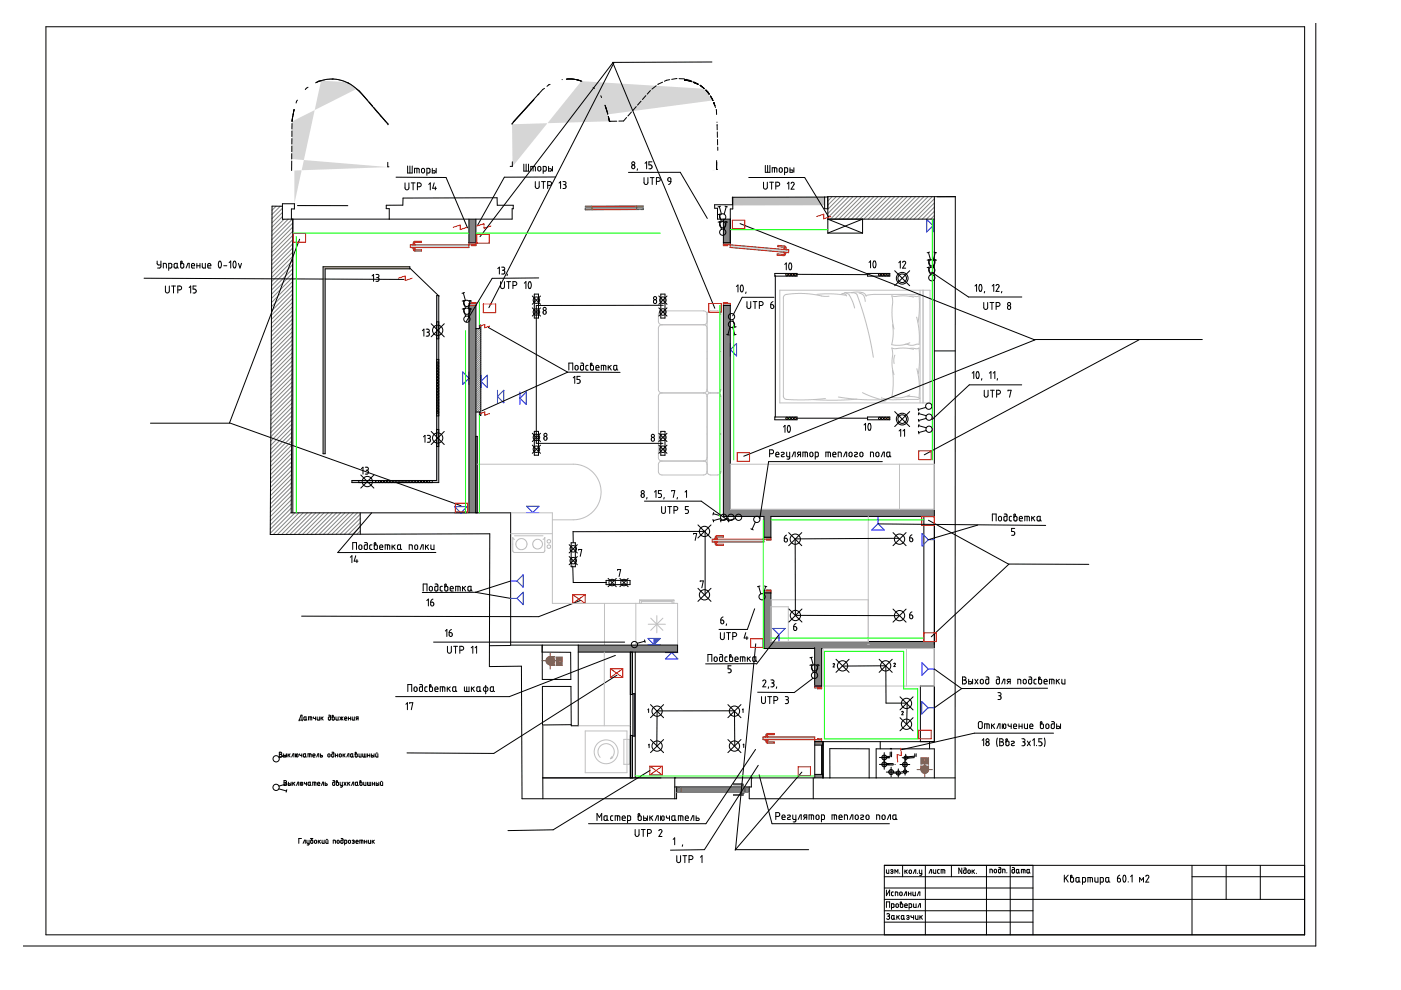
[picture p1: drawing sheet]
<svg xmlns="http://www.w3.org/2000/svg" width="297mm" height="210mm" viewBox="0 0 297 210" stroke-linecap="round" stroke-linejoin="round" font-family="sans-serif">
<g fill="#c0c0c0">
<path d="M155.4 41.8h19.4v1.7l-19.4 .1z" fill-rule="evenodd"/>
<path d="M63.1 43.6l10.6 .1h-10.6z" fill-rule="evenodd"/>
</g>
<g fill="#d6d6d6">
<path d="M151.1 36.1h.8zM108.2 36l.9 .1zM108.6 34.3v1h-.4h.5zM108.6 26.2v.2l20.6-.7-.9-3.4 .5 2 22.4-3-.6-1 .6 1-2.3-2.8 .4 .3-26-1.6a6.9 6.9 0 0 0-3.2-.4h1.5l1.7 .4-14.6 18.1z" fill-rule="evenodd"/>
<path d="M62.4 43.2h.5zM68.1 17.1l2.3-.3-2.3 .3-5.7 26.1v-7l-.5-.1-.1-2v2.1l20.7-.8-20.6-1.7v-1.1l-.1 1.1 .1-7.9 .5-2.6-.5 2.6 13.7-6.9-1.4-1.1-.1-.1 1.5 1.2-2.2-1.5-1.3-.4-1.2-.2 2.5 .6z" fill-rule="evenodd"/>
</g>
<g fill="#7f4f3f">
<path d="M195.2 162.3v.9l.3-.6 .6-.2zM195.3 160.7v1.4h.8v-1.4z" fill-rule="evenodd"/>
<path d="M196.1 162.3l.5 .3 .3 .6v-.9zM196.1 160.7v1.4h.8v-1.4z" fill-rule="evenodd"/>
<circle cx="196.1" cy="163.2" r=".81"/>
</g>
<g fill="#808080">
<path d="M187.9 160.4h.7v.1h-.6z" fill-rule="evenodd"/>
<path d="M188 160.5h.6v.2h-.6z" fill-rule="evenodd"/>
<path d="M188.9 160.1l.1 .3zM188.9 158.7l.2 .1-.1 1.6-.1-.7 .2-.9z" fill-rule="evenodd"/>
<path d="M188.8 160.1l-.1 .3 .2-.1v-.2zM188.8 158.7l-.1 1.7z" fill-rule="evenodd"/>
<path d="M188 161.9h1.4v.2l-1.4-.1z" fill-rule="evenodd"/>
<path d="M188 162l1.4 .1v.1h-1.4z" fill-rule="evenodd"/>
<path d="M194.1 160.1l.1 .3z" fill-rule="evenodd"/>
<path d="M194 160.2l.1 .1h-.2z" fill-rule="evenodd"/>
<path d="M192.3 160.5l1.5-.2v.2l-1.4 .1z" fill-rule="evenodd"/>
<path d="M192.4 160.6l1.4-.1v.1l-1.4 .2z" fill-rule="evenodd"/>
<circle cx="187.5" cy="160.6" r=".51"/>
<circle cx="187.5" cy="162.1" r=".51"/>
<circle cx="188.9" cy="163.7" r=".52"/>
<circle cx="190.5" cy="163.9" r=".44"/>
<circle cx="191.9" cy="163.6" r=".37"/>
<circle cx="191.9" cy="162.1" r=".52"/>
<circle cx="192" cy="160.6" r=".37"/>
</g>
<g fill="#7f4f3f">
<path d="M116.9 139.2h.7v.9l-.3-.6z" fill-rule="evenodd"/>
<path d="M117.5 140.1l.1 .9h-.7l.4-.3z" fill-rule="evenodd"/>
<path d="M117.8 139.3h1.4v.9h-1.4z" fill-rule="evenodd"/>
<path d="M117.8 140.2l.1 .9h1.3v-.9zM116.6 141l1 .1z" fill-rule="evenodd"/>
<circle cx="116.6" cy="140.1" r=".88"/>
</g>
<g fill="none" stroke="#848484" stroke-width=".21">
<path d="M58.5 43.7l-.8 .9M59.4 43.7l-1.7 1.8M59.9 45.9l-2.2 2.3M59.9 45l-2.2 2.3M59.9 44.2l-2.2 2.2M60.2 46.5l-2.6 2.5M61.1 46.5l-3.5 3.4M62 46.5l-4.4 4.3M62 56.2l-4.4 4.4M62 57l-4.4 4.5M62 57.9l-4.4 4.5M62 58.8l-4.4 4.5"/>
<path d="M62 59.7l-4.4 4.5M62 52.6l-4.4 4.4M62 53.5l-4.4 4.4M62 54.4l-4.4 4.4M62 55.3l-4.4 4.4M62.1 48.2l-4.5 4.4M62.1 49l-4.5 4.5M62.1 49.9l-4.5 4.5M62.1 50.8l-4.5 4.5M62.1 51.7l-4.5 4.5M62.1 47.3l-4.5 4.4M61.9 79.3l-4.5 4.4"/>
<path d="M61.9 78.4l-4.4 4.4M61.9 77.5l-4.4 4.4M61.9 76.6l-4.4 4.4M61.9 75.7l-4.4 4.5M61.9 74.8l-4.4 4.5M61.9 73.9l-4.4 4.5M61.9 73l-4.4 4.5M61.9 72.2l-4.4 4.4M62 71.3l-4.5 4.4M62 70.4l-4.5 4.4M62 69.5l-4.5 4.4M62 68.6l-4.5 4.4"/>
<path d="M62 67.7l-4.5 4.5M62 64.2l-4.5 4.4M62 65l-4.5 4.5M62 65.9l-4.5 4.5M62 66.8l-4.5 4.5M62 60.6l-4.4 4.4M62 61.5l-4.4 4.4M62 62.4l-4.4 4.4M62 63.3l-4.4 4.4M61.8 99.7l-4.5 4.5M61.8 96.2l-4.4 4.4M61.8 97.1l-4.4 4.4"/>
<path d="M61.8 98l-4.4 4.4M61.8 98.8l-4.4 4.5M61.8 92.6l-4.4 4.5M61.8 91.7l-4.4 4.5M61.8 93.5l-4.4 4.5M61.8 94.4l-4.4 4.4M61.8 95.3l-4.4 4.4M61.8 90.8l-4.4 4.5M61.8 90l-4.4 4.4M61.8 89.1l-4.4 4.4M61.8 88.2l-4.4 4.4M61.9 87.3l-4.5 4.4"/>
<path d="M61.9 86.4l-4.5 4.4M61.9 85.5l-4.5 4.5M61.9 84.6l-4.5 4.5M61.9 83.7l-4.5 4.5M61.9 82.8l-4.5 4.5M61.9 81.9l-4.5 4.5M61.9 81l-4.5 4.5M61.9 80.2l-4.5 4.4M61.7 107.7l-4.4 4.5M61.7 108.6l-4.4 4.5M61.8 103.3l-4.5 4.4M61.8 104.2l-4.5 4.4"/>
<path d="M61.8 105.1l-4.5 4.4M61.8 106l-4.5 4.4M61.8 106.8l-4.5 4.5M61.8 100.6l-4.5 4.5M61.8 101.5l-4.5 4.5M61.8 102.4l-4.5 4.4M62.5 108.7l-4.6 4.6M63.4 108.7l-4.6 4.6M64.3 108.7l-4.6 4.6M65.2 108.7l-4.6 4.6M66.1 108.7l-4.6 4.6M67 108.7l-4.6 4.6"/>
<path d="M67.8 108.7l-4.6 4.6M68.7 108.7l-4.6 4.6M69.6 108.7l-4.6 4.6M70.5 108.7l-4.6 4.6M71.4 108.7l-4.6 4.6M72.2 108.7l-4.5 4.6M73.1 108.7l-4.5 4.6M74 108.7l-4.5 4.6M74.9 108.7l-4.5 4.6M75.8 108.7l-4.6 4.6M76.4 109l-4.3 4.3M76.4 109.9l-3.4 3.4"/>
<path d="M76.4 110.8l-2.5 2.5M76.4 111.7l-1.6 1.6M76.4 112.6l-.7 .7"/>
</g>
<g fill="#808080">
<path d="M155.5 166.2l2 .1v.5h-.3v-.4h-1.7z" fill-rule="evenodd"/>
<path d="M157 166.8l.8 .1z" fill-rule="evenodd"/>
<path d="M155.5 168.5h1.7v-.4h.3v.5l-.3 .1h-1.7z" fill-rule="evenodd"/>
<path d="M157 168l.8 .1z" fill-rule="evenodd"/>
<path d="M158 166.9h.9v1.1h-.9zM143.4 166.9h.9v1.1h14.6h-15.5z" fill-rule="evenodd"/>
<path d="M144.3 166.9h13.7v1.1h-13.7z" fill-rule="evenodd"/>
<path d="M124.1 43.7v.5h1.4v-.5zM135 43.7v.5h1.4v-.5z" fill-rule="evenodd"/>
<path d="M124.1 44.2v.3l1.4-.1v-.2zM135 44.2v.2h1.4v-.2z" fill-rule="evenodd"/>
<path d="M125.5 43.7h9.5v.5h-9.5z" fill-rule="evenodd"/>
<path d="M125.5 44.2h9.5v.2h-9.5z" fill-rule="evenodd"/>
</g>
<g fill="none" stroke="#848484" stroke-width=".21">
<path d="M101.1 69.7l-.2 .2M101.6 69.7l-.7 .7M101.9 68.9l-.3 .3M101.9 74.6l-1 1M101.9 74.2l-1 1M101.9 73.7l-1 1.1M101.9 73.3l-1 1M101.9 72.9l-1 1M101.9 72.4l-1 1M101.9 72l-1 1M101.9 71.5l-1 1.1M101.9 71.1l-1 1"/>
<path d="M101.9 70.6l-1 1.1M101.9 75.1l-1 1M101.9 75.5l-1 1M101.9 75.9l-1 1.1M101.9 76.4l-1 1M101.9 76.8l-1 1.1M101.9 77.3l-1 1M101.9 77.7l-1 1.1M101.9 78.2l-1 1M101.9 78.6l-1 1M101.9 79l-1 1.1M101.9 79.5l-1 1"/>
<path d="M101.9 79.9l-1 1.1M101.9 69.3l-.3 .3M101.9 69.8l-1 1M101.9 70.2l-1 1M101.9 80.4l-1 1M101.9 80.8l-1 1.1M101.9 81.3l-1 1M101.9 81.7l-1 1M101.9 82.1l-1 1.1M101.9 82.6l-1 1M101.9 83l-1 1.1M101.9 83.5l-1 1"/>
<path d="M101.9 83.9l-1 1M101.9 84.3l-1 1.1M101.9 84.8l-1 1M101.9 85.2l-1 1.1M101.9 85.7l-1 1M101.9 86.1l-1 1M101.9 86.6l-.8 .8M101.9 87l-.3 .4M101.9 87.4l-.3 .3M101.9 87.9l-.2 .2"/>
</g>
<path d="M122.6 136.8h21.1v1.5h-21.1z" fill-rule="evenodd" fill="#848484"/>
<g fill="none" stroke="#848484" stroke-width=".21">
<path d="M175.5 41.7h.1M176.4 41.7l-.9 .9M177.3 41.7l-1.8 1.8M178.2 41.7l-2.7 2.7M179.1 41.7l-3.6 3.6M180 41.7l-4.5 4.5M180.8 41.7l-4.7 4.8M181.7 41.7l-4.7 4.8M182.6 41.7l-4.8 4.8M183.5 41.7l-4.8 4.8M184.4 41.7l-4.8 4.8M185.3 41.7l-4.8 4.8"/>
<path d="M186.2 41.7l-4.8 4.8M187 41.7l-4.7 4.8M187.9 41.7l-4.7 4.8M188.8 41.7l-4.8 4.8M189.7 41.7l-4.8 4.8M190.6 41.7l-4.8 4.8M191.5 41.7l-4.8 4.8M192.3 41.7l-4.7 4.8M193.2 41.7l-4.7 4.8M194.1 41.7l-4.7 4.8M195 41.7l-4.8 4.8M195.9 41.7l-4.8 4.8"/>
<path d="M196.8 41.7l-4.8 4.8M197.7 41.7l-4.8 4.8M198.1 44.8l-1.7 1.7M198.1 43.9l-2.6 2.6M198.1 43l-3.5 3.5M198.1 42.1l-4.3 4.4M198.1 45.7l-.8 .8"/>
</g>
<g fill="#d6d6d6">
<path d="M162.5 155.7l.2-.2h1.4v.3h-1.4v.3l.2 .2h-.7l.2-.2z" fill-rule="evenodd"/>
<path d="M162.2 156.8h.7l-.2 .1v.4h1.4v.3h-1.4l-.3-.3v-.4z" fill-rule="evenodd"/>
<path d="M161.8 156.3h10.9v.5h-10.9z" fill-rule="evenodd"/>
<path d="M173.3 145.9h.9v.1h-.9zM172.7 145.5h1.5v.4h-1.5z" fill-rule="evenodd"/>
<path d="M173.3 156.6v.2h.9v-.2zM172.7 156.8v.4h1.5v-.4z" fill-rule="evenodd"/>
<path d="M164.8 53.8l1.4 .2 .1-.4-.2-.1h.7l-.3 .1v.4l-.2 .2-1.5-.1z" fill-rule="evenodd"/>
<path d="M164.9 52l1.5 .2 .2 .3v.3l.2 .1h-.7l.2-.1v-.4l-1.4-.1z" fill-rule="evenodd"/>
<path d="M154.8 51.9l12.4 1.1v.6l-12.4-1.1z" fill-rule="evenodd"/>
<path d="M153.4 51.9v.2h.9v-.2zM153.4 51.5v.4h1.4v-.4z" fill-rule="evenodd"/>
<path d="M153.4 64.1h.9v.2h-.9zM153.4 64.3h1.4v.4h-1.4z" fill-rule="evenodd"/>
<path d="M87.4 52.5h.7l-.2 .1v.4h1.5v.2h-1.5l-.3-.2v-.4z" fill-rule="evenodd"/>
<path d="M87.7 51.3l.2-.1h1.5v.2h-1.5v.4l.2 .1h-.7l.2-.1z" fill-rule="evenodd"/>
<path d="M87 51.9h12.4v.6h-12.4z" fill-rule="evenodd"/>
<path d="M100 51.9h.9v.2h-.9zM99.4 51.5h1.5v.4h-1.5z" fill-rule="evenodd"/>
<path d="M100 64.1v.2h.9v-.2zM99.4 64.3v.4h1.5v-.4z" fill-rule="evenodd"/>
<path d="M151.4 114.9h.7l-.2 .1v.4h1.5v.3l-1.6-.1-.1-.2-.1-.4z" fill-rule="evenodd"/>
<path d="M151.7 113.7l1.7-.1v.3h-1.5v.3l.2 .1h-.7l.2-.1z" fill-rule="evenodd"/>
<path d="M151 114.3h11v.6h-11z" fill-rule="evenodd"/>
<path d="M162.6 114.3h.8v.2h-.8zM162 113.9h1.4v.4h-1.4z" fill-rule="evenodd"/>
<path d="M162.6 125.1v.2h.8v-.2zM162 125.3v.4h1.4v-.4z" fill-rule="evenodd"/>
</g>
<path d="M133.9 138.3v9M133.9 155.9v9" fill="none" stroke="#66b2cc" stroke-width=".44"/>
<path d="M134.4 147.1v9" fill="none" stroke="#66b2cc" stroke-width=".42"/>
<g fill="#848484">
<path d="M99.4 46.5v5h1.5v-5zM99.4 64.7v44h1.5v-44zM153.4 46.5v5h1.4v-5zM153.4 64.7v44.8h8.6v4.4h1.4v-4.4h34.7v-1.5h-43.3v-43.3z" fill-rule="evenodd"/>
<path d="M172.7 157.2v.8h1.8v-.8zM172.7 164.2v.7h1.8v-.7z" fill-rule="evenodd"/>
</g>
<path d="M174.3 158v6.2" fill="none" stroke="#848484" stroke-width=".3"/>
<path d="M162 125.7h1.4v10.3h34.7v1.5h-23.9v8h-1.5v-8h-10.7z" fill-rule="evenodd" fill="#848484"/>
<g fill="#ffff7f">
<path d="M92.6 77a.22 .22 0 0 0 .4 0 .22 .22 0 0 0-.4 0zM92.6 77.6a.22 .22 0 0 0 .4 0 .22 .22 0 0 0-.4 0zM92.6 78.3a.22 .22 0 0 0 .4 0 .22 .22 0 0 0-.4 0zM92.6 78.9a.22 .22 0 0 0 .4 0 .22 .22 0 0 0-.4 0zM92.6 79.6a.22 .22 0 0 0 .4 0 .22 .22 0 0 0-.4 0zM92.6 80.2a.23 .23 0 0 0 .4 0 .23 .23 0 0 0-.4 0zM92.6 80.9a.22 .22 0 0 0 .4 0 .22 .22 0 0 0-.4 0zM92.6 81.5a.22 .22 0 0 0 .4 0 .22 .22 0 0 0-.4 0zM92.6 82.2a.22 .22 0 0 0 .4 0 .22 .22 0 0 0-.4 0zM92.6 82.8a.23 .23 0 0 0 .4 0 .23 .23 0 0 0-.4 0zM92.6 83.5a.22 .22 0 0 0 .4 0 .22 .22 0 0 0-.4 0zM92.6 84.1a.22 .22 0 0 0 .4 0 .22 .22 0 0 0-.4 0zM92.6 84.8a.22 .22 0 0 0 .4 0 .22 .22 0 0 0-.4 0zM92.6 85.4a.23 .23 0 0 0 .4 0 .23 .23 0 0 0-.4 0zM92.6 86.1a.23 .23 0 0 0 .4 0 .23 .23 0 0 0-.4 0zM92.6 86.8a.22 .22 0 0 0 .4 0 .22 .22 0 0 0-.4 0zM92.6 87.4a.22 .22 0 0 0 .4 0 .22 .22 0 0 0-.4 0z" fill-rule="evenodd"/>
<path d="M80.2 102.1a.25 .25 0 0 0 .5 0 .25 .25 0 0 0-.5 0zM80.9 102.1a.22 .22 0 0 0 .4 0 .22 .22 0 0 0-.4 0zM81.5 102.1a.25 .25 0 0 0 .5 0 .25 .25 0 0 0-.5 0zM82.2 102.1a.22 .22 0 0 0 .4 0 .22 .22 0 0 0-.4 0zM82.8 102.1a.25 .25 0 0 0 .5 0 .25 .25 0 0 0-.5 0zM83.5 102.1a.23 .23 0 0 0 .4 0 .23 .23 0 0 0-.4 0zM84.1 102.1a.25 .25 0 0 0 .5 0 .25 .25 0 0 0-.5 0zM84.8 102.1a.22 .22 0 0 0 .4 0 .22 .22 0 0 0-.4 0zM85.4 102.1a.25 .25 0 0 0 .5 0 .25 .25 0 0 0-.5 0zM86.1 102.1a.23 .23 0 0 0 .4 0 .23 .23 0 0 0-.4 0zM86.8 102.1a.22 .22 0 0 0 .4 0 .22 .22 0 0 0-.4 0zM87.4 102.1a.23 .23 0 0 0 .4 0 .23 .23 0 0 0-.4 0zM88.1 102.1a.22 .22 0 0 0 .4 0 .22 .22 0 0 0-.4 0zM88.7 102.1a.22 .22 0 0 0 .4 0 .22 .22 0 0 0-.4 0zM89.3 102.1a.25 .25 0 0 0 .5 0 .25 .25 0 0 0-.5 0zM90 102.1a.22 .22 0 0 0 .4 0 .22 .22 0 0 0-.4 0zM90.7 102.1a.22 .22 0 0 0 .4 0 .22 .22 0 0 0-.4 0z" fill-rule="evenodd"/>
<path d="M68.5 56.6v39.6h.2v-39.4h18.2v-.2zM68.7 56.8v39.4h.2v-39.2h18v-.2z" fill-rule="evenodd"/>
<path d="M186.2 58.3a.25 .25 0 0 0 .5 0 .25 .25 0 0 0-.5 0zM186.9 58.3a.24 .24 0 0 0 .4 0 .24 .24 0 0 0-.4 0zM187.4 58.3a.25 .25 0 0 0 .5 0 .25 .25 0 0 0-.5 0zM188 58.3a.25 .25 0 0 0 .5 0 .25 .25 0 0 0-.5 0z" fill-rule="evenodd"/>
<path d="M166.6 58.3a.25 .25 0 0 0 .5 0 .25 .25 0 0 0-.5 0zM167.2 58.3a.25 .25 0 0 0 .5 0 .25 .25 0 0 0-.5 0zM167.8 58.3a.25 .25 0 0 0 .5 0 .25 .25 0 0 0-.5 0zM168.4 58.3a.24 .24 0 0 0 .4 0 .24 .24 0 0 0-.4 0z" fill-rule="evenodd"/>
<path d="M186.2 88.7a.25 .25 0 0 0 .5 0 .25 .25 0 0 0-.5 0zM186.9 88.7a.24 .24 0 0 0 .4 0 .24 .24 0 0 0-.4 0zM187.4 88.7a.25 .25 0 0 0 .5 0 .25 .25 0 0 0-.5 0zM188 88.7a.25 .25 0 0 0 .5 0 .25 .25 0 0 0-.5 0z" fill-rule="evenodd"/>
<path d="M166.6 88.7a.25 .25 0 0 0 .5 0 .25 .25 0 0 0-.5 0zM167.2 88.7a.25 .25 0 0 0 .5 0 .25 .25 0 0 0-.5 0zM167.8 88.7a.24 .24 0 0 0 .4 0 .24 .24 0 0 0-.4 0zM168.4 88.7a.24 .24 0 0 0 .4 0 .24 .24 0 0 0-.4 0z" fill-rule="evenodd"/>
</g>
<path d="M137.4 135.4h2.6l-1.3 1.3v-1.3z" fill-rule="evenodd" fill="#00f"/>
<g fill="none" stroke="#00f" stroke-width=".21">
<path d="M196.5 46.5l1.3 1.4-1.3 1.3zM197.8 46.5v2.7M98.1 78.8l1.3 1.4-1.3 1.3zM99.4 78.8v2.7M102 79.5v2.7M154.9 72.8v2.7M156.2 72.8v2.7l-1.3-1.4zM102 80.9l1.3-1.4v2.7zM105.5 82.7v2.7M106.8 82.7v2.7l-1.3-1.3zM110.2 83.1v2.6M110.2 84.4l1.4-1.3v2.6z"/>
<path d="M96.4 108.7h2.6M96.4 107.4h2.6l-1.3 1.3zM111.6 108.7h2.7M111.6 107.3h2.7l-1.4 1.4zM184.8 112.4l1.4-1.4 1.3 1.4zM186.2 109.7v1.3M195.5 113.1l1.3 1.3-1.3 1.4zM196.8 114.4h1.4M108.3 123.2h1.3M108.3 126.9h1.3M109.6 123.2l1.3-1.3v2.6zM109.6 126.9l1.3-1.3v2.6z"/>
<path d="M137.4 136.7h2.6M137.4 135.4h2.6l-1.3 1.3zM138.7 135.4v1.3M141.1 138.4h2.6M142.4 138.4l1.3 1.3h-2.6zM163.8 133.2h2.7l-1.4 1.4zM165.1 134.6v1.3M195.4 148.8l1.4 1.3-1.4 1.3zM195.5 140.5l1.3 1.4-1.3 1.3zM196.8 150.1h1.3M196.8 141.9h1.3"/>
</g>
<g fill="none" stroke="#f00" stroke-width=".21">
<path d="M62 55.8h.1M62.2 49.5h2.6v1.9h-2.6zM84.5 59l1.4-.5v1l1.5-.5M96.1 48.2l1.5-.5v1l1.4-.5M101.1 49.7h2.6v1.8h-2.6zM101.1 47.9l1.5-.5v1l1.5-.5M155.3 46.7h2.6v1.8h-2.6zM173.2 45.9l1.4-.5v1l1.5-.5M101.8 69.2l1-.4v.7l1-.3M102.5 64.5h2.6v1.8h-2.6zM150.3 64.3h2.6v1.9h-2.6zM101.8 87.7l1-.3v.6l1-.3"/>
<path d="M156.3 96h2.6v1.8h-2.6zM194.8 95.6h2.6v1.9h-2.6zM96.5 106.7h2.7v1.8h-2.7zM195.4 109.5h2.7v1.9h-2.7zM121.4 127.9h2.7M121.4 126.1v1.8M121.4 126.1h2.7M121.4 126.1l2.7 1.8M124.1 126.1v1.8M124.1 126.1l-2.7 1.8M159.2 135.4h2.6v1.9h-2.6zM195.9 134.2h2.6v1.8h-2.6z"/>
<path d="M129.4 143.6h2.6M129.4 141.8v1.8M129.4 141.8h2.6M129.4 141.8l2.6 1.8M132 141.8v1.8M132 141.8l-2.6 1.8M191 158.6l.1 1.6-.9-.2 .1 1.5M194.8 154.8h2.6v1.9h-2.6zM137.8 164.3h2.6M137.8 162.5v1.8M137.8 162.5h2.6M137.8 162.5l2.6 1.8"/>
<path d="M140.4 162.5v1.8M140.4 162.5l-2.6 1.8M169.2 162.6h2.6v1.8h-2.6z"/>
</g>
<g fill="none" stroke="#000" stroke-width=".21">
<path d="M9.7 5.7h266.9v192.5h-266.9zM65.3 18.5l-.6 .5M68.1 17.1a7.7 7.7 0 0 1 7.7 1.9l6.5 7.3M68.1 17.1l-1 .4M68.1 17.1l-1.2 .5M70.7 16.7l-.3 .1M73.7 17.5l.4 .2M75.6 18.9l.6 .4 1.8 2M114.3 19.9l-.3 .2M115.4 18.7l-6.6 7.1M116.6 17.9l-.6 .4M119.2 16.9h.1"/>
<path d="M120.1 16.8h1.9M120.4 16.7l-.1 .1M121.6 16.8h.1M121.8 16.8h.1M122.1 16.9l.5 .1M122.2 16.9h.2M122.5 17l.4 .1M122.6 17h.2M122.9 17.1h.1M123 17.1h.1M123 17.1l.3 .1M123.3 17.2h.1"/>
<path d="M125.8 18.6l.2 .1M130 13.3l-28.2 36.9M130.2 13.3l-26.5 51.9M137.9 19.2l-.7 .8M139.1 18.2l-.9 .7M140.5 17.4l-1 .5M142 16.9l-1.1 .3M143.5 16.7l-1.1 .1M144 16.7h1.1M145.2 16.9h.1M145.4 17l.3 .1M145.5 16.8l1.1 .4"/>
<path d="M145.6 17.1h.3M145.9 17.1h.2M146 17.1l.3 .1M146.2 17.2h.2M146.3 17.2l.4 .1M146.5 17.3h.1M147 17.5h.1M147 17.5h.2M147 17.3l1 .6M147.2 17.5h.1M147.2 17.5l.1 .1M147.2 17.5l.3 .1"/>
<path d="M147.4 17.6h.1M147.5 17.6v.1M147.5 17.7l.5 .2M147.6 17.7h.1M147.7 17.7h.1M147.7 17.7v.1M147.8 17.8h.1M147.9 17.8h.1M148 17.9h.1M148.4 18.1h.1M148.5 18.1l.4 .4M148.5 18.1l.1 .1"/>
<path d="M148.5 18.2l.2 .1M148.7 18.3l.4 .3M148.8 18.4h.1M149.1 18.6h.1M149.1 18.6l.2 .2M149.2 18.7h.1M149.3 18.8h.1M149.8 19.2l-.2-.1 .8 .9-.2-.2M149.8 19.2l.4 .5M149.8 19.2h.1M149.9 19.4v.1M150.2 19.7v.1"/>
<path d="M150.3 19.9h.1M150.9 13.1l-21 .1 21.7 52.2M279 5v195.6h-274M61.8 32.6v1.1M61.8 34.1v2.1M61.9 31v1.2M61.9 27.8v1.2M61.9 29.4v1.1M61.9 26.2v1.1M61.9 25.7h.1M62 25.3v.1M62 25h.1"/>
<path d="M62 24.9h.1M62.1 24.6l-.2 1.2M62.1 24.4h.1M62.2 24.1v.1M62.2 23.9h.1M62.3 23.7l-.1 .1M62.3 23.5l-.2 1M62.3 23.3v.1M62.3 23.3v.3M63.1 21.2l-.3 .6M78.3 21.7l.7 .8M79.2 22.8l3.1 3.5"/>
<path d="M82.2 34.4v1h.3M82.3 26.3v.2M84 37.6h10.6l4.5 10.7M85.9 38.8v1.1l.3 .4 .5-.3v-1.2M86.4 35.2v1.5h1v-1.5M86.9 35.2v1.5M87.2 38.8h.8M87.6 38.8v1.5M87.9 36.7v-1l.9 .1 .1 .9M88.4 35.7v1M88.5 39.6l.7-.2 .1-.3-.1-.2-.7-.1v1.5M89.4 35.8a.33 .33 0 0 1 .4-.1 .33 .33 0 0 1 .2 .3v.4a.33 .33 0 0 1-.3 .3 .33 .33 0 0 1-.3-.4z"/>
<path d="M90.5 36.7l.6-.1 .1-.7-.2-.2h-.5v1.5M90.9 39.1l.3-.3v1.5M91.7 35.7v1h.4a.24 .24 0 0 0 .2-.3 .24 .24 0 0 0-.2-.2h-.4M92.1 38.8l-.4 1.1h.8M92.3 39.6v.7M92.5 35.7v1M108.6 34.3v1h-.4M111.1 34.8v1.5h1v-1.5M111.5 34.8v1.5M112.5 36.3v-1l1 .1v.9M113 35.3v1M113.2 21.1l-4.6 5.3"/>
<path d="M113.5 38.5v1.1l.3 .4 .3-.1 .2-.2v-1.2M114.1 35.4l.1-.1a.33 .33 0 0 1 .3 0 .33 .33 0 0 1 .2 .3v.4a.32 .32 0 0 1-.4 .3 .32 .32 0 0 1-.3-.4zM114.8 38.5h.8M115.2 36.3l.6-.1-.1-.9h-.5v1.5M115.2 38.5v1.5M116.1 39.3h.6l.2-.4-.1-.3-.7-.1v1.5M116.3 35.3v1h.4a.25 .25 0 0 0 .3-.3 .25 .25 0 0 0-.3-.2h-.4M117.1 35.3v1M117.8 37.5l-10.9 .1-5.6 10.1M118.5 38.8l.4-.3v1.5M119.4 38.5h.3a.32 .32 0 0 1 .3 .3 .32 .32 0 0 1-.3 .3M119.5 39.1h.2"/>
<path d="M119.7 39.1l.3 .2v.4l-.2 .3h-.4M127.4 20.3l.2 .4M128.3 22.3l.2 .6M128.4 22.5v.1M128.4 22.8l.2 .5M128.5 22.9h.1M128.5 22.9l.4 1.3M129 24.7l.2 1h.2M129 24.8h.1M129.1 25v.1M129.1 25.2v.1M129.2 25.5h.1"/>
<path d="M130.8 25.7h-1.6M132.8 24.9l-.6 .8h-1M133.2 36.6l11-.1 5.8 9.8M133.9 23.7l-.8 .9M134.9 22.6l-.7 .8M135.2 35.8l-.1 .3M135.9 21.4l-.7 .9M136.5 37.7v1.1l.4 .3 .5-.2v-1.2M136.8 34.6l.3-.3v1.5M136.9 20.3l-.7 .8M137.9 37.7h.8M138.2 34.3h-.6v.7h.4l.2 .2-.1 .5-.5 .1"/>
<path d="M138.3 37.7v1.4M139.2 38.5l.6-.1 .2-.3-.1-.3-.7-.1v1.4M141.7 37.8v-.1a.32 .32 0 0 1 .3 0 .32 .32 0 0 1 .2 .3v.5h-.4l-.2-.3zM142.2 38.5v.3l-.4 .3M150.6 20.3v.1M150.6 20.4h.1M150.7 20.4l.1 .2M150.7 20.4l.2 .4M150.8 20.7l.1 .2M150.9 20.9h.1M151 20.9v.1M151 20.9h.1"/>
<path d="M151 21l.1 .2M151.1 21.1h.1M151.1 21.2h.1M151.1 21.3h.1M151.1 21.2v.1M151.4 21.8v.1M151.4 21.9v.1M151.4 21.8l-.1-.1 .4 1.1M151.4 22l.1 .3M151.4 22v.1M151.5 22.1v.1M151.5 22.2l.1 .2"/>
<path d="M151.5 22.4h.1M151.8 23.2l.1 1.1M151.9 35.9h.1M151.9 34v1.9M152 25.9v.1M152 26.4l.1 1.1M152.1 28v1.1M152.1 29.6v1.1M152.2 31.2v.7M158.7 37.6h11.9l5.1 8.4M161.9 38.6v1.2l.3 .3 .3-.1 .2-.2v-1.2M162.3 35.1v1.4h.9v-1.4"/>
<path d="M162.8 35.1v1.4M163.2 38.6h.8M163.6 38.6v1.5M163.7 36.5v-.9h.9l.1 .9M164.2 35.6v.9M164.5 39.5l.7-.2 .1-.3-.1-.3-.7-.1v1.5M165.3 35.6a.33 .33 0 0 1 .4 0 .33 .33 0 0 1 .2 .3v.3a.33 .33 0 0 1-.4 .3 .33 .33 0 0 1-.3-.3zM166.3 36.5l.7-.1v-.6l-.1-.2h-.6v1.4M166.9 39l.3-.4v1.5M167.5 35.6v.9h.4a.24 .24 0 0 0 .2-.2 .24 .24 0 0 0-.2-.3h-.4M167.7 38.9a.33 .33 0 0 1 .5-.2 .33 .33 0 0 1 .1 .4l-.6 1h.7M168.3 35.6v.9"/>
<path d="M30.5 59l55.2 .2M33.3 55.4l.1 .6 .7 .2M34.1 55.4v1.2l-.2 .2h-.5M34.6 56.8v-1l.6 .2 .1 .8M35.8 56.8l.6-.1-.1-.8-.5-.1v1.5M37 55.9l.6-.1v.8l-.2 .2-.5-.1zM37.6 56.6l.2 .2M38.4 55.9l.2-.3-.1-.2-.2 .1v1.2l.2 .1 .4-.1v-.8h-.4l-.2 .2M39.5 56.8l.4-1h.2v1M40.6 56.3h.7l-.1-.2a.32 .32 0 0 0-.3-.2 .32 .32 0 0 0-.3 .3l.1 .5 .6 .1M41.7 56.3h.7M41.7 55.8v1"/>
<path d="M42.4 55.8v1M42.9 55.8v.8l.2 .2h.4v-1M44 56.3h.7v-.2a.32 .32 0 0 0-.4-.2 .32 .32 0 0 0-.3 .3l.1 .5 .6 .1M46.5 55.4a.49 .49 0 0 1 .4 .7v.3a.32 .32 0 0 1-.4 .4 .32 .32 0 0 1-.2-.5zM47.4 56.3h.7M48.6 55.7l.3-.3v1.4M49.6 55.4a.49 .49 0 0 1 .5 .7l-.1 .3a.32 .32 0 0 1-.3 .4 .32 .32 0 0 1-.3-.5zM50.5 55.8l.4 1 .3-1M59.9 43.7h-2.2l-.4 69.6 46.5-.1v28.1l6.8-.1 .1 28.2h32.7v-2.5M59.9 43.2h2.5v1.1h-.6v2.2h-1.9zM61.8 46.5h46.8v-2.2h.2v-.8h-3.4v-1.6l-20 .1v1.5h-3.5v.7h.6v2.3M63.1 43.6h10.6"/>
<path d="M63.5 50.7l-14.8 39 49 17.5M68.5 56.6h18.4v.4h-18v39.2h-.4zM78.9 58.5l.3-.3v1.4M79.7 58.2h.4a.33 .33 0 0 1 .2 .3 .33 .33 0 0 1-.3 .3M79.9 58.8h.1M80 58.8l.3 .2v.4l-.2 .2h-.4M86.9 56.9l6.2 5.9M99.4 46.5v5h1.5v-5M105.5 57l.4-.4v1.5M106.1 59.7v1.1l.4 .4 .4-.3 .1-1.2M106.4 56.6l.4 .1a.33 .33 0 0 1 .2 .3 .33 .33 0 0 1-.3 .3M106.5 57.3h.2"/>
<path d="M106.7 57.3l.3 .2v.4l-.2 .2h-.4M107.4 59.7h.9M107.6 58.1l-.1 .3M107.8 59.7v1.5M112.2 59.8a.47 .47 0 0 1 .4 .7v.3a.33 .33 0 0 1-.4 .4 .33 .33 0 0 1-.2-.5zM114.2 58.9l-9.8 .1-5.6 9.2M152.5 45.4l-.3 .1M152.5 45.4l.5 1.6M152.5 43.8l-.3 .1M152.5 43.8l.5 1.6M152.5 47l-.2 .1M152.5 47l.5 1.6"/>
<path d="M152.8 45.4h-.3M152.8 43.7l-.3 .1M152.8 47h-.3M153.7 43.7l.3 .1M153.7 47l.5 .1M154 47l-.5 1.7M154 43.8l-.5 1.6M154 43.8l.2 .1M155.4 41.8v2.5h-.6v7.2h-1.4v-5M156.9 47.4l62.5 24.7-61.7 24.6M164.3 58h4.7v.5h-4.7zM164.4 58.4v30"/>
<path d="M166.4 56.1l.3-.3v1.4M167.4 55.8a.55 .55 0 0 1 .5 .8l-.1 .2a.32 .32 0 0 1-.3 .4 .32 .32 0 0 1-.3-.5zM168.9 58.2h14.9M174.8 41.8h.7v2.5h-.7zM174.8 41.8h-19.5v1.6h-3.8v.8h.6v2.3h2.7M175.5 49.4l7.4-2.9v2.9M175.5 49.4h7.4M183.9 58h4.8v.5h-4.8zM184.3 55.6l.3-.3v1.5M185.2 55.4a.55 .55 0 0 1 .5 .8v.2a.32 .32 0 0 1-.4 .4 .32 .32 0 0 1-.2-.5zM189.7 57.4l3.2 3.2M190.6 55.7l.3-.3v1.5"/>
<path d="M191.4 55.6a.33 .33 0 0 1 .4-.2 .33 .33 0 0 1 .2 .5l-.6 1h.6M192.9 57.4l-3.2 3.2M196.8 53.5l-.2 .1M196.8 53.5l.5 1.6M196.8 55.1l-.2 .1M196.8 55.1l.5 1.6M196.8 56.7h-.2M196.8 56.7l.5 1.6M197.1 53.4l-.3 .1M197.1 55l-.3 .1M197.1 56.6l-.3 .1M197.5 57.7l7.8 5.3h11.3"/>
<path d="M198 53.4l.3 .1M198.1 55l.2 .1-.4 1.6M198.1 41.7v115.5h-25.4v7.7M198.1 46.5h-22.6l7.4 2.9M198.3 53.5l-.4 1.6M198.3 53.5l.3 .1M198.3 55.1l.3 .1M202.5 41.7v127.7h-43.6v-2.5M202.5 41.7h-3.8M202.5 41.7h-27v7.7M35.1 60.6v1.2l.3 .3 .5-.2v-1.3M36.4 60.6h.8"/>
<path d="M36.8 60.6v1.5M37.7 61.5l.7-.2v-.6l-.7-.1v1.5M40.1 61l.3-.4v1.5M41.6 60.6h-.7v.7h.5l.2 .3-.2 .5h-.5M89.6 70.1l.3-.3v1.5M90.4 69.8h.3a.33 .33 0 0 1 .3 .3 .33 .33 0 0 1-.3 .3M90.5 70.4h.2M90.7 70.4l.3 .2v.4l-.2 .2-.4 .1M91.4 68.6l2.8 2.8M92.6 62.7h.4v39.6h-18.4v-.4h18zM92.6 68.2h.4M92.6 71.8h.4"/>
<path d="M92.6 76.2h.4M94.2 68.6l-2.8 2.8M98.2 62.1l-.2 .1M98.2 62.1l.5 1.6M98.3 63.8h-.3M98.3 63.8l.4 1.6M98.3 65.5h-.3M98.3 65.5l.4 1.6M98.5 62l-.3 .1M98.5 63.7l-.2 .1M98.5 65.4l-.2 .1M99.5 63.7l.2 .1"/>
<path d="M99.5 65.4l.3 .1M99.7 63.8l-.4 1.6M99.7 63.8h.3M99.8 65.5l-.5 1.6M99.8 65.5h.2M100.9 69.7h.7v-.8h.3v19.2h-.3v-.7h-.7M103.5 69.4l16.9 9.5M108.8 60.5l.7-.1 .1-.3-.2-.3-.6-.1v1.5M111.2 60l.3-.3v1.5M112.9 65.3l1.7 1.7M112.9 62.8l1.7 1.7M113.3 62.4h.9v5h-.9z"/>
<path d="M114.6 65.3l-1.7 1.7M114.6 62.8l-1.7 1.7M120.4 78.9l-18.2 8.2M120.4 78.9l11.1 .1M120.6 78.5v-1.5h.8v1.5M122 77.6a.34 .34 0 0 1 .4-.1 .34 .34 0 0 1 .2 .3v.3a.33 .33 0 0 1-.4 .4 .33 .33 0 0 1-.3-.4zM123 79.8h-.7v.7h.5l.2 .2-.1 .5-.6 .1M123.1 77h.4l.2 .2v1.1l-.2 .1h-.3l-.1-.1v-.7l.6-.1M124.7 77.5h-.3l-.2 .2v.6l.5 .2M125.2 77.6l.3-.4-.1-.2-.2 .2v1.1l.2 .2 .4-.1v-.8l-.4-.1-.2 .2M126.3 78h.7v-.2a.33 .33 0 0 0-.3-.3 .33 .33 0 0 0-.4 .3l.1 .6 .6 .1M127.5 78.5v-1l.9 .1 .1 .9"/>
<path d="M128 77.5v1M128.9 77.5v1M129.2 77.8l.4 .7M129.6 77.5l-.7 .5M130.2 77.6l.6-.1-.2 .9-.5-.1zM130.8 78.2l.2 .3M139.7 65.3l1.7 1.7M139.7 62.8l1.7 1.7M140.1 62.4h.9v5h-.9zM140.6 64.7l-26.9 .1v29.2h26.8M141.4 65.3l-1.7 1.7M141.4 62.8l-1.7 1.7"/>
<path d="M154.1 70.9l.2 .1M154.3 71h.3M154.8 69.4l-.5 1.6M155.3 69.4l.5 1.6h-.2M155.4 67.8l.4 1.5M155.8 69.3l-.2 .1M156.1 70.9l-.3 .1M156.1 69.3h-.3M156.1 60.7l.4-.3v1.5M157.1 60.5a.62 .62 0 0 1 .5 .8v.2a.33 .33 0 0 1-.4 .4 .33 .33 0 0 1-.2-.5zM158.2 61.9l-.1 .3M158.4 63.9v1.2l.3 .3h.3l.2-.3v-1.2"/>
<path d="M159.7 63.9h.8M160.1 63.9v1.5M161 64.8h.5l.3-.2-.2-.6-.6-.1v1.5M163.4 64.6h.5l.2 .5a.33 .33 0 0 1-.4 .3 .33 .33 0 0 1-.3-.3zM163.9 63.9l-.4 .3-.1 .4M164.1 63h-6.7l-2.1 4M198.1 74.4h4.4M206.1 79.1l.4-.3v1.5M206.7 60.6l.4-.3v1.5M207.1 78.9a.55 .55 0 0 1 .5 .8v.2a.32 .32 0 0 1-.4 .4 .32 .32 0 0 1-.2-.5zM207.7 60.4a.54 .54 0 0 1 .5 .8v.2a.32 .32 0 0 1-.4 .4 .32 .32 0 0 1-.2-.5zM208.6 64.1v1.2l.4 .3 .4-.3v-1.2"/>
<path d="M208.8 61.8l-.1 .3M209.8 79.1l.3-.3v1.5M209.9 64.1h.8M210.3 64.1v1.5M210.4 60.6l.3-.3v1.5M210.6 79.1l.3-.3v1.5M211.2 60.6a.33 .33 0 0 1 .4-.3 .33 .33 0 0 1 .2 .5l-.6 1h.6M211.2 65l.7-.1 .1-.3v-.3l-.8-.2v1.5M212.4 61.8l-.1 .3M219.1 72h35.8M241.5 72.1l-45.5 24.3M31.9 89.7h16.8"/>
<path d="M76.6 99.4l.4-.3v1.4M77.4 99.1h.5a.34 .34 0 0 1 .2 .3 .34 .34 0 0 1-.3 .3M77.6 99.7h.2M77.8 99.7l.3 .2v.4l-.2 .2h-.5M89.8 92.6l.3-.3v1.5M90.6 92.3h.4a.33 .33 0 0 1 .2 .3 .33 .33 0 0 1-.3 .4M90.8 93h.1M90.9 93l.3 .1v.4l-.2 .3h-.4M91.4 91.5l2.8 2.8M92.6 94.7h.4M92.6 91.1h.4M92.6 88.2h.4"/>
<path d="M94.2 91.5l-2.8 2.8M100.9 92.5h.3v16.2M112.9 91.9l1.7 1.7M112.9 94.4l1.7 1.7M113.3 91.5h.9v5h-.9zM114.6 91.9l-1.7 1.7M114.6 94.4l-1.7 1.7M121.5 80.1l.4-.3v1.5M139.7 91.9l1.7 1.7M139.7 94.4l1.7 1.7M140.1 91.5h.9v5h-.9zM141.4 91.9l-1.7 1.7"/>
<path d="M141.4 94.4l-1.7 1.7M163.2 96.2l.7-.1v-.7h-.7v1.5M164.3 88.4h4.7v.6h-4.7zM164.5 96.4h.6v-.2a.33 .33 0 0 0-.3-.3 .33 .33 0 0 0-.3 .3l.1 .6 .5 .1M165.6 95.9h.3a.24 .24 0 0 1 .3 .1 .24 .24 0 0 1 0 .3l-.4 .2a.3 .3 0 0 0 .1 .4 .3 .3 0 0 0 .4-.1M166.1 90.5l.3-.3v1.5M166.8 95.9v.8l.6 .2M167.1 90.3a.49 .49 0 0 1 .5 .7l-.1 .3a.31 .31 0 0 1-.3 .4 .31 .31 0 0 1-.2-.5zM167.4 95.9v1.3l-.2 .1h-.3M167.9 96.9l.4-1h.3v1M169 88.7h15M169.5 96.4l-.4 .5"/>
<path d="M169.7 96.4h-.4a.24 .24 0 0 1-.2-.3 .24 .24 0 0 1 .2-.2h.4v1M170.2 96.9v-1h1v1M170.7 95.9v1M171.7 96h.1a.34 .34 0 0 1 .3-.1 .34 .34 0 0 1 .3 .3v.3a.33 .33 0 0 1-.4 .4 .33 .33 0 0 1-.3-.4zM172.8 96.9l.7-.2-.1-.8h-.6v1.4M175.1 96.9v-1h.9l.1 1M175.6 95.9v1M176.6 96.4h.6v-.2a.33 .33 0 0 0-.3-.3 .33 .33 0 0 0-.3 .3v.5l.6 .2M177.7 96.9v-1h.6l.1 1M178.9 96.9l.4-1h.2v1M180.1 95.9a.31 .31 0 0 1 .4 0 .31 .31 0 0 1 .2 .3v.3a.33 .33 0 0 1-.4 .4 .33 .33 0 0 1-.3-.4zM181.2 95.9h.1a.25 .25 0 0 1 .4 0 .25 .25 0 0 1 0 .4l-.4 .2a.3 .3 0 0 0 .1 .4 .3 .3 0 0 0 .4-.1"/>
<path d="M182.4 96a.34 .34 0 0 1 .3-.1 .34 .34 0 0 1 .3 .3v.3a.33 .33 0 0 1-.4 .4 .33 .33 0 0 1-.3-.4zM183.2 90.1l.3-.3v1.4M183.9 88.4h4.8v.6h-4.8zM184.2 89.9a.47 .47 0 0 1 .5 .6l-.1 .3a.31 .31 0 0 1-.3 .4 .31 .31 0 0 1-.3-.4zM184.6 96.9v-1h.5l.1 1M185.8 95.9a.31 .31 0 0 1 .4 0 .31 .31 0 0 1 .2 .3v.3a.33 .33 0 0 1-.4 .4 .33 .33 0 0 1-.3-.4zM186.8 96.9l.5-1h.2v1M187.1 97.9h-24.1l-1.9 12M188 95.9h.7l-.2 .9-.5-.1zM188.7 96.6l.2 .3M189.7 87.3l3.2 3.1M190.6 91.4l.4-.4v1.5"/>
<path d="M191.5 91.4l.3-.4v1.5M192.9 87.3l-3.2 3.1M194.6 86.6l.1 .2M194.7 88.9l.1 .3M194.7 86.8l.1 .3M194.7 91.5l.1 .2M194.8 87.7l1.6 .4M194.8 87.7l-.1 .3M194.8 89.2v.2M194.8 90.3l1.6 .4M194.8 90.3l-.1 .2M194.8 91.7v.3"/>
<path d="M194.8 87.4v.3M194.8 90v.3M196.3 86.4l-1.6 .4M196.4 88.7l-1.6 .5M196.4 91.3l-1.6 .4M208.2 80.3l-.1 .3M208.7 82.7v1.3l.4 .2 .4-.3v-1.2M210 82.7h.8M210.4 82.7v1.5M211.3 83.6l.7-.1 .1-.4-.1-.3-.7-.1v1.5M211.5 80.3l-.1 .3M213.7 82.9v-.2h.7l-.4 1.5"/>
<path d="M216.6 81.6h-11.1l-7.8 7.3M62.1 108.7v-62.2l-.4 62.2h46.6v28.1h35.4v1.5h-21.1M74.3 118.2l.3-.4v1.5M74.8 116.5v-1.5h.8v1.5M75.4 117.8l-.3 1.2h.8M75.7 118.6v.7M76.1 101.9v.4M76.2 115.6a.32 .32 0 0 1 .3-.1 .32 .32 0 0 1 .2 .3v.5a.34 .34 0 0 1-.3 .2 .34 .34 0 0 1-.3-.3zM76.4 108.7v4.6M76.5 100.7l2.8 2.8M77.3 115h.4l.2 .3v1.1l-.2 .1h-.4l-.1-.8 .7-.2M78.8 108.7l-7.2 8.5 20.8-.1"/>
<path d="M78.9 115.5h-.4l-.1 .2v.7l.5 .1M79.3 100.7l-2.8 2.8M79.4 115.6l.3-.4-.1-.2-.2 .1v1.2l.1 .2h.4l.1-.8-.4-.2-.2 .3M79.7 101.9v.4M80.5 116h.7v-.2a.33 .33 0 0 0-.4-.3 .33 .33 0 0 0-.3 .3l.1 .6 .6 .1M81.7 116.5v-1h.8l.1 1M82.1 115.5v1M83.1 115.5v1M83.3 115.8l.5 .7M83.8 115.5l-.7 .5M84.3 115.6l.6-.1v.9l-.1 .1-.5-.1zM84.9 116.3l.3 .2"/>
<path d="M86.8 116.5v-1l.6 .1v.9M88 115.6a.32 .32 0 0 1 .4-.1 .32 .32 0 0 1 .2 .3v.4a.32 .32 0 0 1-.4 .3 .32 .32 0 0 1-.3-.3zM89.1 116.5l.4-1h.2v1M90.2 115.5v1M90.4 115.8l.5 .7M90.9 115.5l-.7 .5M91.4 115.5v.8l.1 .2h.5v-1M91.7 101.9v.4M99.4 108.7v-44h1.5v44M120.7 115.5l1.7 1.7M120.7 118l1.7 1.7M121.1 115.1h.9v5.1h-.9z"/>
<path d="M121.5 112.7v2.3M121.5 112.7h28v13.4M122.4 115.5l-1.7 1.7M122.4 118l-1.7 1.7M122.7 116.6v-.1h.6l-.3 1.5M136.6 106.3h12.1l5.9 4.2M137.2 105.5l-.1 .3M138.8 104.3l.3-.3v1.5M140.3 104h-.7v.6l.5 .1 .2 .3-.2 .4-.5 .1M140.3 107.4v1.1l.3 .4 .3-.1 .2-.2v-1.2M140.8 105.5l-.1 .3M141.6 107.4h.8"/>
<path d="M142 107.4v1.5M142.4 104.2v-.2h.7l-.4 1.5M142.9 108.2l.7-.1v-.5l-.2-.2h-.5v1.5M143.6 105.5v.3M145.2 104.3l.4-.3v1.5M146 107.4h-.7v.7h.4l.3 .3-.1 .4-.6 .1M147 113.3v-.2h.7l-.3 1.5M148 111.3l2.7 2.8M150.7 111.3l-2.7 2.8M151.2 110.1v.3M151.2 108.9l1.6 .5M151.2 108.9v.3"/>
<path d="M151.2 110.4l.1 .3M151.3 108.7l-.1 .2M152.7 110.2l.1 .2M152.8 110.4v.3M152.8 109.9l-1.6 .5M154.3 110.2l.1 .2M154.4 109.9l-1.6 .5M154.4 110.4l.1 .3M156 109.9l-1.6 .5M159.2 112.1l.2 .1M159.4 112.2l.3 .2M160.1 110.7l-.7 1.5"/>
<path d="M166.3 114.1l.5 .1 .1 .4a.33 .33 0 0 1-.3 .3 .33 .33 0 0 1-.3-.3zM166.8 113.5l-.4 .2-.1 .4M167.2 112.9l2.8 2.8M170 112.9l-2.8 2.8M186.2 111.1l35.5 .3M189.3 112.9l2.8 2.8M190.6 114.1l-22 .2v16.2h22M192.1 112.9l-2.8 2.8M192.9 114l.5 .1 .1 .4a.33 .33 0 0 1-.3 .4 .33 .33 0 0 1-.3-.4zM193.4 113.4l-.4 .2-.1 .4M195.9 109.5v26.5M196.8 110.3l17.1 9.3-16.5 15.4"/>
<path d="M198.1 108h-43.3v-43.3h-1.4v44.8h8.6v4.4h1.4v-4.4h34.7M207.3 111.3l-10.5 3.1M210.4 110.4v-1.4h.8v1.4M211.8 109.6v-.1a.31 .31 0 0 1 .4 0 .31 .31 0 0 1 .1 .3v.4a.33 .33 0 0 1-.3 .2 .33 .33 0 0 1-.3-.3zM212.9 109h.5l.1 .2v1.1l-.2 .1h-.3l-.1-.8 .6-.1M213.9 119.6l16.9 .1M214.5 109.5h-.3l-.2 .2v.6l.5 .1M215 109.6l.3-.4-.1-.2-.2 .1v1.2l.1 .1h.4l.1-.8-.4-.1-.2 .2M215.1 112h-.6v.7h.4l.2 .2-.1 .5-.5 .1M216.1 110h.7v-.2a.33 .33 0 0 0-.4-.3 .33 .33 0 0 0-.3 .3l.1 .6h.6M217.3 110.4v-.9h.9v.9M217.8 109.5v.9"/>
<path d="M218.7 109.5v.9M218.9 109.8l.5 .6M219.4 109.5l-.7 .5M219.9 109.6l.6-.1v.8l-.1 .1-.5-.1zM220.5 110.2l.3 .2M89.7 125.3v-1.5h.8v1.5M90.5 127.3l.3-.3v1.5M91.1 124.4a.32 .32 0 0 1 .4 0 .32 .32 0 0 1 .2 .3v.3a.33 .33 0 0 1-.4 .3 .33 .33 0 0 1-.3-.3zM91.3 127.7l.6 .1v.4a.32 .32 0 0 1-.3 .3 .32 .32 0 0 1-.3-.3zM91.8 127l-.3 .2-.2 .5M91.9 136.1h40.5M92.2 123.8h.4l.2 .3v1l-.2 .2h-.3l-.1-.9 .6-.1"/>
<path d="M93.8 124.3h-.3l-.2 .2 .1 .7 .4 .1M94.3 124.4l.3-.4-.1-.2-.2 .2v1.1l.2 .2 .4-.1v-.8l-.3-.1-.3 .3M94.4 133.8l.3-.3v1.5M94.9 137v1.2l.4 .3 .4-.3v-1.2M95.2 134.1l.5 .1 .2 .4a.33 .33 0 0 1-.4 .4 .33 .33 0 0 1-.3-.4zM95.4 124.8h.7v-.2a.33 .33 0 0 0-.4-.3 .33 .33 0 0 0-.3 .4l.1 .5 .6 .1M95.7 133.5l-.3 .2-.2 .4M96.2 137h.8M96.6 137v1.5M96.6 125.3v-1l.9 .1 .1 .9M97.1 124.3v1M97.5 137.9l.7-.2v-.6l-.7-.1v1.5"/>
<path d="M98.1 124.3v1M98.3 124.7l.4 .6M98.7 124.3l-.6 .5M99.3 124.4l.6-.1v.8l-.2 .2-.5-.2zM99.9 125.1l.2 .2M99.9 137.4l.3-.4v1.5M100.7 137.4l.3-.4v1.5M100.9 125.6h-11.4M108.2 136.9h-4.4M108.3 123.2l-7.5 2.4 7.5 1.3M115 136.8l-.1 1.5h6.1v5.8h-6zM121.4 120l.1 3.5h7.1"/>
<path d="M122.6 136.8v17.1h-1.5v-8.4h-6.1v8.2l6.1-.1M123.1 127.3l-8.9 3.4-50.3-.1M128.5 123.1h5.1v.9h-5.1zM128.9 122.6l1.8 1.8M130.5 139l-22.5 8.7h-24.1M130.7 122.6l-1.8 1.8M130.9 120.9v-.1h.7l-.3 1.4M131.4 122.6l1.8 1.8M133.2 122.6l-1.8 1.8M133.6 138.3v26.6M134.1 138.3v9h-.5M134.7 138.3v26.6"/>
<path d="M136.7 135.7v.3M136.7 136l.1 .2M136.7 136l-1.6 .4M148 124.7l2.7 2.8M148.5 123.3v-.1h.6l-.3 1.4M150.7 124.7l-2.7 2.8M151.5 139.4a.33 .33 0 0 1 .4-.1 .33 .33 0 0 1 .2 .3v.3a.33 .33 0 0 1-.4 .4 .33 .33 0 0 1-.3-.4zM152.6 138.8h.4l.2 .2v1.1l-.5 .2-.2-.3v-.5l.2-.2h.5M152.7 134.1v1.2l.4 .3 .4-.3 .1-1.2M152.8 131.5l.6 .1 .1 .4a.32 .32 0 0 1-.4 .3 .32 .32 0 0 1-.3-.3zM153.3 130.8l-.4 .3-.1 .4M154.1 134.1h.8"/>
<path d="M154.1 132.3l-.1 .3M154.2 139.3h-.3l-.2 .2 .1 .7 .4 .1M154.5 134.1v1.5M154.7 139.4l.3-.4-.1-.2-.2 .1v1.2l.2 .2 .4-.1v-.8l-.5-.1-.1 .2M155.4 135l.7-.2 .1-.3-.2-.3-.6-.1v1.5M155.8 139.8h.7v-.3a.32 .32 0 0 0-.4-.2 .32 .32 0 0 0-.3 .3l.1 .6 .6 .1M157.5 139.3v1M158.1 134.1l-.3 1.2h.8M158.3 135v.6M158.5 139.3v1M158.7 139.6l.4 .7M159.1 139.3l-.6 .5"/>
<path d="M159.6 139.4l.7-.1-.1 .9h-.6zM160 129.1l-1.5 4.4h-6.1M160.2 136.5l-4.3 43.7M160.3 140l.2 .3M160.6 124.4l.3-.1 .4 1.6M161.1 124.2l-.2 .1M162.1 124.2l.2 .1M162.3 124.3l-.4 1.6M162.3 124.3l.3 .1M165.1 134.6l-4.7 6.2M167.3 129.1l2.7 2.8M168.3 132.9h.5l.1 .5a.33 .33 0 0 1-.3 .3 .33 .33 0 0 1-.3-.4z"/>
<path d="M168.8 132.2l-.3 .2-.2 .5M170 129.1l-2.7 2.8M172 139.4l.4 1.6M172.2 139.3l-.5 .2M172.7 137.3v8M177.2 139.8l2.8 2.8M180 139.8l-2.8 2.8M186.4 139.8l2.8 2.8M189.2 139.8l-2.8 2.8M189.3 129.1l2.8 2.8M192.1 129.1l-2.8 2.8M192.9 130.4l.5 .1 .1 .4a.33 .33 0 0 1-.3 .3 .33 .33 0 0 1-.3-.3z"/>
<path d="M193.4 129.7l-.4 .2-.1 .5M198.1 137.5h-23.9v8h-1.5M198.1 136h-34.7v-10.3h-1.4v11.8h10.7M59.2 159.9h.3M59.5 159.9a.22 .22 0 0 0 .2-.2 .22 .22 0 0 0-.2-.2h-.3v1h.4l.2-.3M59.5 159.9l.3 .3M60.1 159.8v.7l.5-.1-.1-.2h-.4M60.7 159.9v.3M60.7 159.8v.7M61.1 159.8v.7M61.5 159.8l-.4 .4M62.7 159.8v.7"/>
<path d="M62.9 159.9l.3 .1-.1 .5-.3-.1zM63.4 152.8v-.1h.7v.1M63.5 152.7l.3-1.1h.2v1.1M63.5 159.8l.1 .3 .4 .1M64 159.8v.7M64.3 159.9l.5-.1-.1 .7h-.3zM64.5 152h.4l-.1 .7-.3-.1zM64.9 152.5l.2 .2M65.4 152.7v-.7h.7v.7M65.6 159.8v.7M65.8 152v.7M66.4 152l.1 .3h.4"/>
<path d="M66.9 152v.7M67.2 152l.2 .7h.3v-.7M67.9 159.8v.7l.5-.1-.1-.2h-.4M68.1 152v.7M68.2 152.2l.3 .5M68.5 152l-.4 .3M69.6 159.9h.3l.1 .4a.23 .23 0 0 1-.3 .2 .23 .23 0 0 1-.2-.2zM69.7 151.6l.4 .2v.8l-.4 .1v-.6l.4-.1M70.4 159.5h.3l.1 .2v.7l-.4 .1-.1-.6 .5-.1M70.5 152.1l.1-.4-.2 .1v.8h.5l-.1-.6h-.2l-.2 .2M71.1 159.8v.7M71.2 152l.2 .7h.3v-.7"/>
<path d="M71.6 159.8v.7M71.9 159.9h.4l.1 .4a.22 .22 0 0 1-.3 .2 .22 .22 0 0 1-.2-.2zM72 152l.4 .3 .3-.3M72.3 152.3l-.3 .4M72.4 152v.7M72.4 152.3l.3 .4M72.7 159.8v.7M73.1 152.3h.4a.24 .24 0 0 0-.1-.3 .24 .24 0 0 0-.3 .2v.4l.4 .1M73.2 159.8l-.5 .4M73.9 152v.7M73.9 152.3h.4M74.3 152v.7"/>
<path d="M74.4 159.9l.4-.1-.1 .7h-.3zM74.7 152l.1 .7h.3v-.7M75.3 159.9l.2-.4-.2 .1v.8l.4 .1v-.6l-.3-.1-.1 .2M75.8 152.3l-.3 .4M75.9 152.3h-.3l-.1-.2 .4-.1v.7M76.1 159.8l.1 .7h.4v-.7M76.9 159.8l.1 .7h.6v-.7M77.3 159.8v.7M77.9 159.8v.7M78.4 159.8v.7M78.7 159.8v.7l.5-.1-.1-.2h-.4M79.3 159.8v.7"/>
<path d="M79.7 159.8l.1 .7h.3v-.7M79.8 159.7h.2M86.1 149.3l.3-.3v1.5M86.5 146.6v-1.5h.8v1.5M86.9 149.2v-.2h.6l-.3 1.5M87.8 145.8a.34 .34 0 0 1 .4-.2 .34 .34 0 0 1 .2 .4v.3a.33 .33 0 0 1-.3 .3 .33 .33 0 0 1-.3-.3zM89 145.1h.4l.2 .3v1l-.2 .2h-.4v-.9l.6-.1M90.6 145.6l-.4 .1-.1 .2v.7h.5M91.1 145.7l.3-.4-.2-.2-.1 .2v1.2l.2 .1 .4-.1v-.8l-.5-.1-.1 .3M92.2 146.1h.7v-.1a.33 .33 0 0 0-.4-.4 .33 .33 0 0 0-.3 .4l.1 .6h.6M93.3 146.6v-1l1 .1v.9M93.8 145.6v1"/>
<path d="M94.8 145.6v1M95 146l.5 .6M95.5 145.6l-.7 .5M96 145.7l.6-.1-.1 1-.5-.1zM96.6 146.4l.3 .2M98.5 145.6v.8l.2 .2h.7v-1M99 145.6v1M99.9 145.6v1M100.2 146l.4 .6M100.6 145.6l-.7 .5M101.1 145.7l.6-.1-.1 1-.5-.1zM101.7 146.4l.3 .2"/>
<path d="M103 145.3v1.8M104 145.7l.6-.1-.1 1-.5-.1zM104.6 146.4l.3 .2M115.1 153.9v11M130.8 143.2l-26.1 16.5-18.4-.1M133.6 155.9h.5v9M134.2 147.1h.4v9h-.4zM137.4 150.5l.1-.2v.8M137.5 158l.1-.2v.7M137.9 149.4l2.8 2.8M137.9 156.8l2.8 2.8M139.3 158.2v-7.5h16.4l.1 7.5"/>
<path d="M140.7 149.4l-2.8 2.8M140.7 156.8l-2.8 2.8M150.1 140.3v-1.5h.8v1.5M154.3 149.4l2.8 2.8M154.3 156.8l2.8 2.8M155 141.2h-.6v.6h.4l.2 .2-.1 .5-.5 .1M157 140.3v-1h.9v1M157.1 149.4l-2.8 2.8M157.1 156.8l-2.8 2.8M157.4 150.5l.1-.2v.8M157.5 157.9l.2-.1v.7M160.2 158.9l-10.5 15.7h-24.9"/>
<path d="M160.3 140.7l-10.7 .1M161.5 147.7v1.2l.4 .3 .4-.3v-1.2M161.7 144.4a.33 .33 0 0 1 .5-.2 .33 .33 0 0 1 .1 .5l-.6 .9h.7M162.8 147.7h.8M163 145.6l-.1 .4M163.2 147.7v1.5M163.4 144.2h.4a.32 .32 0 0 1 .3 .3 .32 .32 0 0 1-.3 .3M163.6 144.8h.2M163.8 144.8l.3 .2v.4l-.2 .2h-.5M164.1 148.5l.7-.1v-.6l-.7-.1v1.5M164.7 145.6l-.1 .4M166.5 147.7h.4a.32 .32 0 0 1 .3 .4 .32 .32 0 0 1-.4 .3"/>
<path d="M166.7 148.4h.1M166.8 148.4l.3 .1 .1 .4-.3 .3h-.4M172 141l-.3 .1M172 141l.4 1.6M172.2 140.9l-.2 .1M172.4 143.8l-4 3h-7.8M172.7 158h1.8M173.2 140.9l.3 .1M173.5 141l-.5 1.6M173.5 141l.2 .1M174.2 158v6.2M174.5 157.2v7.7"/>
<path d="M176.6 140.8h.3l-.3 .6h.4M178.7 141.2h9.1l.1 7.9h4.4l-.1 4.5M186.6 157.2v1.6M187.5 159.6v3.5M188.7 159.4v1M188.8 158.8v-.1l.3 .1M189 159.4v1.1M189.5 140.7h.3l-.3 .6h.3M190.8 152.2l2.8 2.7M190.8 147.7l2.8 2.8M191.2 150.9h.3l-.3 .7h.3M192 159.9v1.5"/>
<path d="M193.6 152.2l-2.8 2.7M193.6 147.7l-2.8 2.8M194 159.8l-.1 .6M194.2 159.8v.6M197.1 157.2v1.6M198.1 145.5h-3v11.7M198.1 141.9l5.8 4.1 18.2-.1M203.9 146l-5.8 4.1M204.1 143.5l.5 .1a.32 .32 0 0 1 .2 .3 .32 .32 0 0 1-.3 .3l.3 .1 .1 .5-.3 .2h-.5zM204.1 144.2h.4M205.4 144v1h.4a.25 .25 0 0 0 .2-.2 .25 .25 0 0 0-.2-.3h-.4M206.2 144v1"/>
<path d="M206.7 144l.6 1M207.3 144l-.6 1M207.5 153.1l.5-.1 .3 .2v1l-.3 .3-.5-.2zM207.9 144.1h.1a.31 .31 0 0 1 .3 0 .31 .31 0 0 1 .2 .3v.3a.33 .33 0 0 1-.3 .3 .33 .33 0 0 1-.4-.3zM208.2 157l.4-.4v1.5M208.7 154.5v-1h1v1M209.1 143.5h.3l.2 .2v1.1l-.2 .2-.3-.1-.1-.8 .6-.1M209.3 153.5v1M210.2 153.5v1M210.4 153.8l.5 .7M210.9 153.5l-.7 .5M211.3 143.5h.4l.2 .2v1.1l-.2 .2h-.4v-.9l.6-.1"/>
<path d="M211.4 154.5l.4-1h.2v1M211.5 156.5l-.2 .6 .2 1.2M211.6 146.9h.4a.34 .34 0 0 1 .2 .3 .34 .34 0 0 1-.3 .3M211.8 147.5h.1M211.9 147.5l.3 .2v.4l-.2 .2h-.4M212 157.3h.4M212.4 157.3a.34 .34 0 0 0 .3-.4 .34 .34 0 0 0-.3-.3h-.4v1.5h.5l.3-.4M212.4 157.3l.2 .1 .2 .3M212.4 145l.4-1h.2v1M212.5 153.5v1M212.5 154h.3M212.8 157.7h.1"/>
<path d="M212.8 153.6h.4l.1 .6a.24 .24 0 0 1-.3 .3 .24 .24 0 0 1-.2-.3zM213.3 157.2l.3-.4-.1-.2-.2 .2v1.1l.2 .2 .4-.1v-.8l-.4-.1-.2 .3M213.7 153.5l.1 .4 .6 .1M213.9 144.5l-.4 .5M214.2 144.5h-.4a.24 .24 0 0 1-.3-.2 .24 .24 0 0 1 .3-.3h.4v1M214.4 153.5v1M214.4 157.2h.1a.27 .27 0 0 1 .4 0 .27 .27 0 0 1 0 .3l-.4 .2a.31 .31 0 0 0 .1 .4 .31 .31 0 0 0 .5 0M214.9 154h.6v-.3a.32 .32 0 0 0-.3-.2 .32 .32 0 0 0-.3 .3v.6l.6 .1M215.8 145v-1l.6 .1v.9M216 154h.7M216 153.5v1M216.7 156.6h.3a.33 .33 0 0 1 .3 .4 .33 .33 0 0 1-.3 .3"/>
<path d="M216.7 153.5v1M216.8 157.3h.2M217 144.2v-.1a.34 .34 0 0 1 .4-.1 .34 .34 0 0 1 .2 .4v.3a.33 .33 0 0 1-.3 .3 .33 .33 0 0 1-.4-.3zM217 157.3l.3 .2v.4l-.3 .2h-.3M217.2 153.5v.8l.2 .2h.4v-1M217.8 157.1l.7 1M218.2 143.5h.3l.2 .2v1.1l-.1 .2h-.4l-.1-.2v-.7l.6-.1M218.3 154h.7v-.3a.32 .32 0 0 0-.4-.2 .32 .32 0 0 0-.3 .3l.1 .6 .6 .1M218.5 157.1l-.7 1M218.9 157l.4-.4v1.5M219.7 144h-.3l-.2 .2 .1 .7 .4 .1M219.8 158v.1"/>
<path d="M220.3 144.1l.2-.4-.1-.2-.2 .2v1.1l.2 .2h.3l.1-.9-.4-.1-.2 .3M220.6 153.6l.3-.4-.1-.2-.2 .2v1.1l.2 .2 .4-.1v-.8l-.4-.1-.2 .2M220.9 156.6h-.6v.7h.5l.1 .2-.1 .6h-.5M221.4 144.5h.6v-.1a.33 .33 0 0 0-.3-.4 .33 .33 0 0 0-.3 .4v.5l.6 .1M221.4 156.5l.2 .6-.2 1.2M221.8 153.6a.34 .34 0 0 1 .4-.1 .34 .34 0 0 1 .2 .3v.4a.32 .32 0 0 1-.4 .3 .32 .32 0 0 1-.3-.4zM222.5 145v-1l.9 .1 .1 .9M223 153h.3l.2 .2v1.1l-.2 .2-.3-.1-.1-.8 .6-.1M223 144v1M223.4 155.4h-16.8l-15.4 3.5M224 144v1M224 153.5v1h.4a.24 .24 0 0 0 .3-.3 .24 .24 0 0 0-.3-.2h-.4"/>
<path d="M224.2 144.4l.4 .6M224.6 144l-.6 .5M224.9 153.5v1M225.1 144v.8l.3 .2h.4v-1M59.1 167.3l1.6 .4M59.8 160.2h.1M60.2 165.5h.3a.23 .23 0 0 1 .2 .2 .23 .23 0 0 1-.2 .3 .29 .29 0 0 1 .3 .3 .29 .29 0 0 1-.3 .2h-.3zM60.2 166h.3M60.7 165.9v.3M60.7 167.7v.3M60.7 166.2l.1 .3M60.7 166.2l-1.6 .5"/>
<path d="M60.7 160.2l.1 .2M60.7 160.2l-1.5 .4M60.8 167.4l-.1 .3M61.2 165.8v.7h.4l-.1-.3h-.3M61.2 160.1l.3 .4M61.7 165.8v.7M61.8 160.5l.3-.7h.2v.7M62.1 165.8v.7M62.2 166.1l.3 .4M62.5 165.8l-.4 .4M62.7 160.2h.1M62.9 166.5l.3-.7h.1v.7"/>
<path d="M63.7 166.2h.1M63.7 165.8v.7M63.9 165.9l.3 .1v.4l-.2 .1-.2-.1zM63.9 177.8h-.5v1M64.3 178.8l.3-.7h.1v.7M64.5 165.8l.1 .4h.4M64.8 160.3l.2 .2M65 165.8v.7M65.1 178.1v.7h.4M65.3 160.5v-.7l.7 .1v.6M65.4 165.9l.4-.1-.1 .7-.4-.1zM65.5 178.1v.9l-.4 .2"/>
<path d="M65.8 166.4l.2 .1M65.9 178.2h.4v.5l-.1 .1h-.3zM66.3 166.5v-.7l.7 .1v.6M66.3 160.2h.5a.23 .23 0 0 0-.2-.4 .23 .23 0 0 0-.3 .3l.1 .4h.4M66.3 177.8h-.4l.4 .4M66.7 165.8v.7M66.7 178.2h.4v.4a.23 .23 0 0 1-.2 .2 .23 .23 0 0 1-.2-.2zM67.1 160.5l.3-.7h.2v.7M67.3 166.2h.5v-.1a.23 .23 0 0 0-.2-.3 .23 .23 0 0 0-.3 .3l.1 .4h.4M67.5 178.1v.7M67.6 178.4l.3 .4M67.9 178.1l-.4 .4"/>
<path d="M68.1 166.5l.3-.7h.2v.7M68.3 178.1l.1 .7h.3v-.7M68.9 165.8v.7h.4v-.3h-.4M69.1 178.1l.1 .7h.3v-.7M69.2 178h.2M70.6 165.5l.4 .1v.8l-.4 .1v-.6l.4-.1M70.7 178.8v-.7l.4 .1v.6M71.1 160.2h.5M71.4 165.9l.1-.2v-.2l-.2 .1v.8l.4 .1v-.6l-.2-.1-.2 .2M71.5 178.2h.4v.4a.23 .23 0 0 1-.2 .2 .23 .23 0 0 1-.2-.2zM72.1 165.8v.6l.5 .1M72.3 177.8l.4 .2v.7l-.3 .1-.1-.6 .4-.1"/>
<path d="M72.6 165.8v1l-.4 .1M72.9 160.1l.3 .4M72.9 165.8l.5 .7M73.1 178.8h.4l-.1-.6-.3-.1v1.1M73.4 165.8l-.5 .7M73.5 160.5l.3-.7h.2v.7M73.7 165.8v.7M73.9 166.1l.3 .4M73.9 178.2h.4v.4a.22 .22 0 0 1-.2 .2 .22 .22 0 0 1-.2-.2zM74.2 165.8l-.5 .4M74.5 166.5l.3-.7h.2v.7M74.7 178.2l.3-.1 .1 .3-.1 .1"/>
<path d="M74.8 160.3l.2 .2M74.8 178.5h.2M75 178.5l.1 .1v.2l-.4-.1M75.4 165.9l.4-.1-.1 .7-.4-.1zM75.5 178.5h.4a.23 .23 0 0 0-.1-.4 .23 .23 0 0 0-.3 .3v.4h.4M75.8 166.4l.2 .1M76.3 178.8v-.7l.6 .1 .1 .6M76.3 165.9l.2-.3v-.1l-.2 .1v.8l.4 .1v-.6l-.2-.1-.2 .2M76.6 178.1v.7M77.1 165.8v.6l.2 .1h.3v-.7M77.3 178.5h.5M77.3 178.1v.7"/>
<path d="M77.8 178.1v.7M77.9 165.8v.6l.2 .1h.5v-.7M77.9 160.2h.5M78.1 178.1l.1 .7h.4v-.7M78.3 165.8v.7M78.9 178.1v.7M79 166.2h.4M79 165.8v.7M79.1 178.4l.3 .4M79.4 178.1l-.5 .4M79.4 165.8v.7M79.8 165.8v.7h.4l-.1-.3h-.3"/>
<path d="M80.3 165.8v.7M80.7 165.8v.6l.1 .1h.3v-.7M80.8 165.7h.2M115.1 164.9v4.5M115.1 164.9h87.4M126.6 174v-1.5l.5 .8 .5-.8v1.5M128.1 173.1l.6-.1-.1 .9-.5-.1zM128.7 173.7l.3 .3M129.9 173h-.3l-.1 .2v.6l.4 .2M130.4 174v-1h.9l.1 1M130.9 173v1M131.9 173.5h.7v-.2a.33 .33 0 0 0-.4-.3 .33 .33 0 0 0-.3 .3v.5l.7 .2"/>
<path d="M133.1 174l.4-.1 .2-.1v-.6l-.2-.2h-.4v1.5M134.7 175.9v1.1l.3 .4 .5-.3v-1.2M135.4 173.1l.2-.4-.1-.2-.2 .2v1.1l.3 .2 .3-.1v-.8l-.4-.1-.2 .2M136 175.9h.8M136.4 175.9v1.5M136.5 173v1h.4a.25 .25 0 0 0 .2-.3 .25 .25 0 0 0-.2-.2h-.4M137.3 173v1M137.3 176.7l.7-.1 .1-.3-.1-.3-.7-.1v1.5M137.8 173v1M137.8 163.4l-20.5 12.5-9.6 .2M138 173.3l.4 .7M138.4 173l-.6 .5"/>
<path d="M138.9 174l.4-1h.3v1M139.7 176.1a.33 .33 0 0 1 .4-.2 .33 .33 0 0 1 .2 .5l-.6 1h.7M140.1 173.5h.2M140.1 173v1M140.4 173.1h.3l.1 .6a.25 .25 0 0 1-.3 .3 .25 .25 0 0 1-.2-.3zM141.3 173l.1 .4 .5 .1M141.9 173v1M142.5 173.1l.6-.1-.1 .9-.5-.1zM142.7 178l.3-.3v1.4M143.1 164.9h.1M143.1 164.9v4.5M143.1 166.9h1.2v1.1h-.9"/>
<path d="M143.1 173.7l.2 .3M143.8 174v-1l1 .1v.9M144.3 173v1M144.7 179.1v.4M145.3 173.5h.6v-.2a.33 .33 0 0 0-.3-.3 .33 .33 0 0 0-.3 .3v.5l.6 .2M146.5 174l.4-1h.2v1M147.6 173v1h.4a.25 .25 0 0 0 .3-.3 .25 .25 0 0 0-.3-.2h-.4M157 166.9h.8M157 168h.8M157.2 166.8v-.4h-1.7v-.2l2 .1v.5M157.2 168.1l-.1 .4h-1.6v.2l2-.1v-.5M159.3 164.9h.1"/>
<path d="M159.3 164.9v2h-1.3v1.1h.9M160.8 162.3l-11.4 17.8-7.2 .2M161 164.3l2.7 10.3h24.9M164.5 173.1l.7-.1 .1-.6-.2-.1h-.6v1.5M165.8 173.3h.7v-.2a.33 .33 0 0 0-.4-.3 .33 .33 0 0 0-.3 .3l.1 .6 .6 .1M166.9 172.9l.3-.1a.26 .26 0 0 1 .3 .1 .26 .26 0 0 1 0 .3l-.4 .2a.31 .31 0 0 0 .1 .4 .31 .31 0 0 0 .4-.1M168.1 172.8v.9l.6 .1M168.7 172.8v1.3l-.5 .2M169.2 173.8l.5-1h.2v1M170 163.7l-14.1 16.5M170.8 173.3l-.4 .5M171 173.3h-.4a.24 .24 0 0 1-.2-.3 .24 .24 0 0 1 .2-.2h.4v1"/>
<path d="M171.5 173.8v-1l1 .1v.9M172 172.8v1M172.4 164.9v4.5M172.7 164.2h1.8M173.1 172.9a.32 .32 0 0 1 .4-.1 .32 .32 0 0 1 .2 .3v.4a.34 .34 0 0 1-.4 .3 .34 .34 0 0 1-.3-.4zM174.2 173.8l.6-.1v-.7l-.1-.2h-.5v1.5M176 164.9l-.1-6.2 8.4 .1v6.1M176.4 173.8v-1l.9 .1 .1 .9M176.9 172.8v1M177.9 173.3h.6v-.2a.32 .32 0 0 0-.3-.3 .32 .32 0 0 0-.3 .3v.6l.6 .1M179 173.8v-1l.6 .1 .1 .9M180.2 173.8l.4-1h.2v1"/>
<path d="M181.4 172.9a.32 .32 0 0 1 .4-.1 .32 .32 0 0 1 .2 .3l-.1 .4a.32 .32 0 0 1-.3 .3 .32 .32 0 0 1-.3-.4zM182.5 172.9l.2-.1a.24 .24 0 0 1 .3 .1 .24 .24 0 0 1 0 .3l-.4 .2a.31 .31 0 0 0 .1 .4 .31 .31 0 0 0 .4-.1M183.7 172.9a.32 .32 0 0 1 .4-.1 .32 .32 0 0 1 .2 .3v.4a.33 .33 0 0 1-.4 .3 .33 .33 0 0 1-.3-.4zM185.8 164.9v-6.1h12.3v6.1M185.9 173.8v-1l.6 .1v.9M186.5 160.6h2M186.5 162.1h2M187 172.9a.33 .33 0 0 1 .4-.1 .33 .33 0 0 1 .3 .3l-.1 .4a.32 .32 0 0 1-.3 .3 .32 .32 0 0 1-.3-.4zM187.9 163.7h2.1M187.9 160.4h.7M188 161.9h1.4M188 160.7h.6"/>
<path d="M188 162.2h1.4M188.2 173.8l.4-1h.2v1M188.9 162.7v2M189.4 172.9l.5-.1v.8l-.1 .2-.5-.2zM189.5 162.1h.1M189.6 163.9h1.7M189.8 162.1h.1M189.9 173.5l.3 .3M190.5 163v1.8M190.8 162.1h2.1M191.2 163.6h1.4M191.3 160.7h1.5"/>
<path d="M191.9 161.1v3.2M193.8 160.3l-1.5 .2M193.8 160.6l-1.4 .2M143.5 181.4v1.2l.3 .3 .5-.3v-1.2M144.8 181.4h.8M145.2 181.4v1.5M146.1 182.2l.7-.1 .1-.3-.1-.3-.7-.1v1.5M148.5 181.8l.3-.4v1.5M155.9 180.1h15.5M187.5 185.9h31.5M187.5 190.7h89.1M187.5 193.1h31.5"/>
<path d="M187.5 195.5h31.5M187.5 188.3h31.5M187.9 184.4v.7l.2 .1h.3v-.8M187.9 188.7v1.2l.7-1.2v1.2M187.9 192.4v-1.2h.7v1.2M188 193.8l.3-.1a.26 .26 0 0 1 .3 .3 .26 .26 0 0 1-.3 .2M188.2 194.2h.1M188.3 194.2l.3 .2a.35 .35 0 0 1 0 .4 .35 .35 0 0 1-.5 .1l-.1-.1M188.8 184.5l.1-.1 .4 .1-.2 .3M189 192.4l.5-.1v-.6l-.5-.1v1.2M189 184.8h.1M189.1 194.2l.4-.1v.8l-.4-.1z"/>
<path d="M189.1 184.8l.2 .1v.2l-.5-.1M189.4 189.1l-.4 .2 .1 .5 .3 .1M189.5 194.7l.3 .2M189.7 185.2v-.8l.4 .4 .3-.4v.8M189.8 189.9v-.8l.5 .1 .1 .7M190 191.7a.27 .27 0 0 1 .3-.1 .27 .27 0 0 1 .2 .3v.3a.26 .26 0 0 1-.3 .2 .26 .26 0 0 1-.3-.2zM190.1 194.1v.8M190.3 194.4l.4 .5M190.7 194.1l-.6 .4M190.8 185.1v.1M190.8 189.2h.4l.1 .5a.26 .26 0 0 1-.3 .2 .26 .26 0 0 1-.2-.2zM190.9 191.7l.3-.3-.1-.2-.2 .1v1l.4 .1 .1-.7-.4-.1-.1 .2"/>
<path d="M191.1 194.2l.5-.1-.1 .8-.4-.1zM191.4 183.5v2.4M191.6 194.7l.2 .2M191.7 189.9l.3-.8h.2v.8M191.8 192h.5v-.1a.26 .26 0 0 0-.2-.3 .26 .26 0 0 0-.3 .3l.1 .4 .4 .1M191.9 184.4v.8M192 184.7l.4 .5M192.2 194.2l.4-.1 .1 .3-.1 .1M192.4 184.4l-.5 .4M192.4 194.5h.2M192.6 194.5l.1 .1v.3l-.5-.1M192.6 189.1v.8"/>
<path d="M192.6 189.5h.5M192.7 192.4l.6-.1-.1-.7h-.5v1.2M192.8 184.5h.4l.1 .5a.25 .25 0 0 1-.3 .2 .25 .25 0 0 1-.3-.2zM193.1 194.1l.1 .3 .5 .1M193.1 189.1v.8M193.5 189.1v.7l.2 .1h.4v-.8M193.6 185.2l.4-.8h.2v.8M193.7 191.6v.7l.1 .1h.4v-.8M193.7 194.1v.8M194.1 194.1v.6l.2 .2h.3v-.8M194.5 189.9l.3-.8h.2v.8M194.5 185.1v.1"/>
<path d="M194.6 192.4l.3-.8h.3v.8M194.9 184.4l.1 .7 .4 .1M195 194.1v.8M195.2 194.4l.4 .5M195.4 184.4v1l-.4 .2M195.6 194.1l-.6 .4M196.2 183.5v14.7M197 185.2l.3-.8h.2v.8M197.9 184.4v.6l.2 .2h.3v-.8M199.2 184.4l-.4 .1v.6l.4 .1M199.5 185.2v-.8h.7l.1 .8M199.9 184.4v.8"/>
<path d="M201.7 183.5v2.4M203.9 184v1.2l-.6-1.2v1.2M204.4 184h.3l.1 .2v.9l-.4 .1-.1-.7 .5-.1M205.2 184.6a.27 .27 0 0 1 .3-.2 .27 .27 0 0 1 .2 .3v.2a.25 .25 0 0 1-.2 .3 .25 .25 0 0 1-.3-.3zM206.1 184.4v.8M206.3 184.7l.3 .5M206.6 184.4l-.5 .4M207 185.1v.1M209.1 183.5v14.7M209.9 185.1v-.8l.5 .1v.7M210.9 184.4h.3l.1 .4a.25 .25 0 0 1-.3 .3 .25 .25 0 0 1-.2-.3zM211.8 183.9l.4 .2v.9h-.4l-.1-.6 .5-.1"/>
<path d="M212.6 185.1v-.8l.5 .1v.7M213.5 185v.1M214.2 183.5v14.7M214.6 183.9l.4 .1 .1 .1v.9l-.4 .1-.1-.7 .5-.1M215.5 184.4l.5-.1v.7l-.2 .1-.3-.1zM216 184.9l.2 .2M216.6 185.1v-.8l.7 .1v.7M217 184.3v.8M217.7 184.4l.5-.1v.8l-.5-.1zM218.2 184.9l.2 .2M219 183.5v14.7M225.7 185.5v1.5"/>
<path d="M225.9 186.2l.6 .8M226.5 185.5l-.8 1M227 186.1l.3-.3-.1-.2-.2 .1v1.1l.2 .2h.3l.1-.2-.1-.7h-.4l-.1 .2M228.2 186.1h.6l-.2 .9h-.3l-.2-.2zM228.8 186.8l.2 .2M229.5 187l.6-.1v-.8h-.6v1.4M230.7 187v-.9h.8l.1 .9M231.1 186.1v.9M232.1 186.1v.8l.2 .1h.5v-.9M233.3 187l.6-.1-.1-.8h-.5v1.4M234.5 186.1h.6l-.2 .9h-.3l-.2-.2zM235.1 186.8l.2 .2"/>
<path d="M236.9 186.2l.5 .1 .2 .5a.32 .32 0 0 1-.4 .2 .32 .32 0 0 1-.3-.3zM237.4 185.5l-.3 .3-.2 .4M238.2 185.6a.49 .49 0 0 1 .5 .7v.3a.32 .32 0 0 1-.4 .4 .32 .32 0 0 1-.2-.5zM239.2 186.9v.1M239.7 185.9l.3-.4v1.5M241.6 187v-.9l.4 .5 .4-.5v.9M242.9 185.8a.33 .33 0 0 1 .5-.2 .33 .33 0 0 1 .1 .5l-.6 .9h.7M252.7 185.9h23.9M252.7 183.5v14.7M260 183.5v7.2M267.2 183.5v7.2M276.6 183.5h-89.1v14.7"/>
<circle cx="134.2" cy="35.4" r=".38"/>
<circle cx="134.3" cy="34.6" r=".33"/>
<circle cx="153.2" cy="46" r=".66"/>
<circle cx="153.2" cy="47.6" r=".66"/>
<circle cx="153.2" cy="49.2" r=".66"/>
<circle cx="166.8" cy="58.3" r=".24"/>
<circle cx="167.4" cy="58.3" r=".24"/>
<circle cx="168" cy="58.3" r=".24"/>
<circle cx="168.6" cy="58.3" r=".24"/>
<circle cx="186.5" cy="58.3" r=".24"/>
<circle cx="187.1" cy="58.3" r=".24"/>
<circle cx="187.7" cy="58.3" r=".24"/>
<circle cx="188.3" cy="58.3" r=".24"/>
<circle cx="191.3" cy="59" r="1.25"/>
<circle cx="191.3" cy="59" r=".91"/>
<circle cx="197.6" cy="55.7" r=".66"/>
<circle cx="197.6" cy="57.3" r=".66"/>
<circle cx="197.6" cy="58.9" r=".66"/>
<circle cx="92.8" cy="70" r="1.09"/>
<circle cx="92.8" cy="79.6" r=".22"/>
<circle cx="92.8" cy="77.6" r=".22"/>
<circle cx="92.8" cy="77" r=".22"/>
<circle cx="92.8" cy="78.9" r=".22"/>
<circle cx="92.8" cy="78.3" r=".22"/>
<circle cx="99" cy="64.3" r=".66"/>
<circle cx="99" cy="66" r=".66"/>
<circle cx="99" cy="67.7" r=".66"/>
<circle cx="113.7" cy="63.6" r=".69"/>
<circle cx="113.7" cy="66.1" r=".69"/>
<circle cx="115.4" cy="66.2" r=".38"/>
<circle cx="115.5" cy="65.5" r=".33"/>
<circle cx="138.8" cy="64" r=".38"/>
<circle cx="138.9" cy="63.2" r=".33"/>
<circle cx="140.5" cy="63.6" r=".69"/>
<circle cx="140.5" cy="66.1" r=".69"/>
<circle cx="155.1" cy="68.8" r=".66"/>
<circle cx="155.1" cy="67.1" r=".66"/>
<circle cx="213.9" cy="65.2" r=".38"/>
<circle cx="214" cy="64.5" r=".32"/>
<circle cx="92.8" cy="92.9" r="1.09"/>
<circle cx="92.8" cy="87.4" r=".22"/>
<circle cx="92.8" cy="82.8" r=".22"/>
<circle cx="92.8" cy="84.1" r=".22"/>
<circle cx="92.8" cy="86.1" r=".22"/>
<circle cx="92.8" cy="80.9" r=".22"/>
<circle cx="92.8" cy="84.8" r=".22"/>
<circle cx="92.8" cy="80.2" r=".22"/>
<circle cx="92.8" cy="82.2" r=".22"/>
<circle cx="92.8" cy="83.5" r=".22"/>
<circle cx="92.8" cy="85.4" r=".22"/>
<circle cx="92.8" cy="86.8" r=".22"/>
<circle cx="92.8" cy="81.5" r=".22"/>
<circle cx="113.7" cy="92.7" r=".69"/>
<circle cx="113.7" cy="95.2" r=".69"/>
<circle cx="115.6" cy="92.9" r=".39"/>
<circle cx="115.6" cy="92.2" r=".33"/>
<circle cx="138.4" cy="93.1" r=".38"/>
<circle cx="138.4" cy="92.4" r=".33"/>
<circle cx="140.5" cy="92.7" r=".69"/>
<circle cx="140.5" cy="95.2" r=".69"/>
<circle cx="166.8" cy="88.7" r=".24"/>
<circle cx="167.4" cy="88.7" r=".24"/>
<circle cx="168" cy="88.7" r=".24"/>
<circle cx="168.6" cy="88.7" r=".24"/>
<circle cx="186.5" cy="88.7" r=".24"/>
<circle cx="187.1" cy="88.7" r=".24"/>
<circle cx="187.7" cy="88.7" r=".24"/>
<circle cx="188.3" cy="88.7" r=".24"/>
<circle cx="191.3" cy="88.9" r="1.25"/>
<circle cx="191.3" cy="88.9" r=".91"/>
<circle cx="196.9" cy="86.1" r=".66"/>
<circle cx="197" cy="88.5" r=".66"/>
<circle cx="197" cy="91" r=".66"/>
<circle cx="77.9" cy="102.1" r="1.09"/>
<circle cx="80.5" cy="102.1" r=".22"/>
<circle cx="81.1" cy="102.1" r=".22"/>
<circle cx="81.8" cy="102.1" r=".22"/>
<circle cx="82.4" cy="102.1" r=".22"/>
<circle cx="83.1" cy="102.1" r=".22"/>
<circle cx="83.7" cy="102.1" r=".22"/>
<circle cx="84.4" cy="102.1" r=".22"/>
<circle cx="85" cy="102.1" r=".22"/>
<circle cx="85.7" cy="102.1" r=".22"/>
<circle cx="86.3" cy="102.1" r=".22"/>
<circle cx="87" cy="102.1" r=".22"/>
<circle cx="87.6" cy="102.1" r=".22"/>
<circle cx="88.3" cy="102.1" r=".22"/>
<circle cx="88.9" cy="102.1" r=".22"/>
<circle cx="89.6" cy="102.1" r=".22"/>
<circle cx="90.2" cy="102.1" r=".22"/>
<circle cx="90.9" cy="102.1" r=".22"/>
<circle cx="121.5" cy="116.4" r=".69"/>
<circle cx="121.5" cy="118.9" r=".69"/>
<circle cx="136.2" cy="105.1" r=".38"/>
<circle cx="136.3" cy="104.3" r=".32"/>
<circle cx="149.4" cy="112.7" r="1.09"/>
<circle cx="153.4" cy="109.7" r=".66"/>
<circle cx="155" cy="109.7" r=".66"/>
<circle cx="156.6" cy="109.7" r=".66"/>
<circle cx="160.5" cy="110.1" r=".66"/>
<circle cx="168.6" cy="114.3" r="1.09"/>
<circle cx="190.7" cy="114.3" r="1.09"/>
<circle cx="129.8" cy="123.5" r=".69"/>
<circle cx="132.3" cy="123.5" r=".69"/>
<circle cx="134.5" cy="136.7" r=".66"/>
<circle cx="149.4" cy="126.1" r="1.09"/>
<circle cx="161.6" cy="126.5" r=".66"/>
<circle cx="168.6" cy="130.5" r="1.09"/>
<circle cx="190.7" cy="130.5" r="1.09"/>
<circle cx="103" cy="146.1" r=".49"/>
<circle cx="139.3" cy="158.2" r="1.09"/>
<circle cx="139.3" cy="150.8" r="1.09"/>
<circle cx="155.7" cy="150.8" r="1.09"/>
<circle cx="155.7" cy="158.2" r="1.09"/>
<circle cx="172.7" cy="143.2" r=".66"/>
<circle cx="172.7" cy="141.6" r=".66"/>
<circle cx="178.6" cy="141.2" r="1.09"/>
<circle cx="187.8" cy="141.2" r="1.09"/>
<circle cx="192.2" cy="153.6" r="1.09"/>
<circle cx="192.2" cy="149.1" r="1.09"/>
<circle cx="209.3" cy="157.7" r=".38"/>
<circle cx="209.4" cy="157" r=".33"/>
<circle cx="58.5" cy="166.9" r=".66"/>
<circle cx="58.5" cy="160.9" r=".66"/>
<circle cx="187.5" cy="162.1" r=".51"/>
<circle cx="187.5" cy="160.6" r=".52"/>
<circle cx="188.9" cy="163.7" r=".52"/>
<circle cx="190.5" cy="163.9" r=".44"/>
<circle cx="191.9" cy="162.1" r=".52"/>
<circle cx="191.9" cy="163.6" r=".37"/>
<circle cx="192" cy="160.6" r=".36"/>
</g>
<g fill="none" stroke="#5b5b5b" stroke-width=".21">
<path d="M124.1 44.2v.3l11.4-.1M125.5 43.7v.7M135 43.7v.7M135.9 44.4h.5M136.4 44.2v.2zM136.4 43.7h-12.3M143.4 166.9h15.5M144.3 168h13.7M157 166.9h.8M157 168h.8M157.2 166.4h-1.7v-.2l2 .1v.5M157.2 166.4h.1"/>
<path d="M157.2 166.4v.4M157.2 168.1l-.1 .4h-1.6v.2l2-.1v-.5"/>
</g>
<path d="M124.1 43.7v.5M135.5 44.4h.4M136.4 43.7v.5M143.4 168h15.5M144.3 168v-1.1h13.7v1.1M157.2 166.8h.3M157.2 168.1h.3" fill="none" stroke="#808080" stroke-width=".21"/>
<path d="M124.1 44.2v.3l1.4-.1M125.5 43.7v.7M135 43.7v.7M135 43.7h-10.9M135.5 44.4h-10M136.4 44.2v.2h-.5M136.4 43.7h-1.4M144.3 166.9h13.7v1.1h-13.7z" fill="none" stroke="#c60" stroke-width=".21"/>
<g fill="none" stroke="#7f3f3f" stroke-width=".21">
<path d="M116.6 138.3v3.6M117.6 139.2h-.7M117.8 139.3h1.4v1.8h-1.3M114.9 140.1h3.5M116.6 141l1 .1M116.9 140.9l.7 .1M194.4 163.2h3.3M195.2 163.2l.3 .5 .4 .3 .7-.2 .3-.6M195.2 163.2l.3-.6 .4-.2 .7 .1 .3 .7M195.2 162.3v.9M195.3 162.1v-1.4h1.6v1.4M196.1 161.5v3.3"/>
<path d="M196.9 162.3v.9"/>
<circle cx="116.6" cy="140.1" r=".88"/>
</g>
<g fill="none" stroke="#c0c0c0" stroke-width=".21">
<path d="M86.9 56.8h-18.2v39.4M92.8 62.7v39.4h-18.2M140.3 68.9l-.5 .2-.2 .4v13.2l.2 .4 .5 .2M140.3 68.9h8.9M149.2 68.9l.5 .2 .2 .5M149.9 66.7l-.1-.5-.5-.3h-9.1l-.6 .5v1.8l.2 .5 .5 .2M149.9 68.1l-.2 .5-.5 .3M149.9 66.7l.2-.5 .4-.3h1.8l.4 .2 .2 .5v16.1l-.3 .5-.5 .1M149.9 66.7v15.9M165.3 61.5h31.9v23.9h-31.9zM173.2 62.4l3.1-.1 3.1 .3M175.8 62.8h-1l-2.8-.4-2.8-.2-2.6 .2-.5 .6 .1 21.3 .5 .4 2.3 .1 6-.3"/>
<path d="M178.5 62.3h.6l.4 .5M179.5 62.2l.4 .2 .5 .7 .8 2.2M180.6 62.1l.9-.2 1.4 .1 .5 .4 .2 .4M180.6 62.1h.5l.6 .3 .7 1.9 1.7 6 1.1 5.5M180.8 62.1h-1.6l-1 .3M182.1 62.1l.5 .2 .5 .4 .4 1.2M183.6 62.7l1.5-.3h9.5l.5 .3M189.2 68.8l.2 2.2-.3 1.7a.36 .36 0 0 0 .1 .4 .36 .36 0 0 0 .4 .1h1.8l1.5-.5M189.2 78.5l.2 3.2-.3 2.1a.42 .42 0 0 0 .2 .5 .42 .42 0 0 0 .5 0h1.6l1.5-.6M189.7 75.3l-.2 .9 .1 .9M192.8 73.9h1.6a.23 .23 0 0 1 .3-.1 .23 .23 0 0 1 .2 .2v2.9l-.2 2.4M192.8 62.8l1.6 .1a.23 .23 0 0 1 .3-.2 .23 .23 0 0 1 .2 .3v2.8l-.3 2.5"/>
<path d="M193.7 74.1l-1.5-.3-2.6 .1-.5-.1 .2 1-.2 2.6 .4 2M193.7 63l-1.5-.3-2.6 .2-.5-.2 .2 1.1-.2 3.3 .4 2.7M194.3 67.2l.5 2.5 .1 2.9a.27 .27 0 0 1 0 .4 .27 .27 0 0 1-.4 0l-1 .2-1.2-.2h-.5M194.4 78.2l.5 2.6v3.1a.28 .28 0 0 1-.1 .4 .28 .28 0 0 1-.4-.1l-2.1-.1M195.1 61.5v23.9M195.7 61.5v23.9M101.2 98.4h20.8l1.8 .4 1.5 1 .8 .8 .7 1 .4 1.1 .2 1.1-.2 2.2-1 1.9-1.4 1.3-1.6 .8-1.5 .2h-4.6M140.3 97.7l-.5 .3-.2 .4v1.8l.6 .5h9l.5-.2 .2-.5M140.3 83.3l-.4 .1-.3 .5v13.2l.2 .5 .5 .1M140.3 97.7h8.9M140.3 83.3h8.9M149.2 97.7l.5 .3 .2 .5"/>
<path d="M149.2 83.3l.5 .2 .2 .6M149.9 97l-.2 .5-.5 .2M149.9 82.6l-.2 .5-.5 .2M149.9 82.6l.2 .4 .5 .3M149.9 84.1v15.9M150.6 83.3l-.5 .2-.2 .6M150.6 83.3h1.5M152.1 83.3l.5 .2 .3 .5v16.1l-.2 .3-.4 .3h-1.7l-.5-.3-.2-.4M154.8 98.4h43.3v9.6h-43.3zM177.8 84.2l4.9 .5h4.2M181.7 84.6l-4.1 .3-5.1-.2M182.9 83.2l1.8 .9 2.2 .6"/>
<path d="M187 84.2v.4l.3 .3M188 84.6l-.4 .5-.4-.1-.3-.3M190.7 98.4v9.6M195.1 84.4l-.5 .3-5.1 .1-2.2-.3a.3 .3 0 0 0 .2 .2 .3 .3 0 0 0 .3-.1M108.3 108.7h8.8v19.2h26.6v8.9h-8.9v-8.9M108.3 113.2h8.8M109.1 114.3l-.4-.3v2.8l.3 .3h6.3l.2-.3v-2.8l-.4 .3M109.1 113.6h6M184.1 109.5v26.5h-20.7v-8.8h20.7M128.1 138.3v15.6M128.2 127.9v8.9M135.6 127.9v-.7h7.3v.7"/>
<path d="M135.6 127.3h7.3M136 127.3v.6M136 127.6h6.5M137.4 132.4h3.7M138 131.1l2.5 2.5M139.3 130.5v3.7M140.5 131.1l-2.5 2.5M142.5 127.3v.6M163.4 128.7h3.7v7.3M174.5 137.5h23.6v8h-23.6zM184 136.6h.3M192.2 137.5v8"/>
<path d="M122.6 153.9h11M124.1 155h8.8v8.8h-8.8zM132.3 156.8h1.1v5.3h-1.1zM127.3 160.6l-.5-1 .2-1 .6-.7 1.2-.2 .8 .4 .6 .9-.1 1.1-.7 .8M129.7 160.4l-.3 .5M129.9 160.6l-.5 .3"/>
<circle cx="110.6" cy="115.4" r="1.18"/>
<circle cx="114" cy="115.4" r="1.04"/>
<circle cx="116.4" cy="115.9" r=".37"/>
<circle cx="116.4" cy="114.8" r=".37"/>
<circle cx="128.5" cy="159.4" r="2.53"/>
</g>
<g fill="none" stroke="#992600" stroke-width=".21">
<path d="M87.4 52.5l.2 .1v.4l.3 .2h1.5v-.2h-1.5v-.4l.2-.1M87.4 51.9l.2-.1v-.4l.3-.2h1.5v.2h-1.5v.4l.2 .1M100 51.9v.2h.9v-.6h-1.5v1h-12.4v-.6h13.9M153.4 51.9h1.4M154.3 51.9v.2h-.9v-.6h1.4v.4M154.8 51.9l12.4 1.1v.6l-12.4-1.1zM164.8 53.8l1.4 .2 .1-.4-.2-.1h.7l-.3 .1v.4l-.2 .2-1.5-.1zM164.9 52l1.5 .2 .2 .2v.4l.2 .1h-.7l.2-.1v-.4l-1.4-.1zM100 64.3v-.2h.9v.6h-1.5v-.4h1.5M153.4 64.3h1.4v.4h-1.4v-.6h.9v.2M151.4 114.9l.2 .1 .1 .4 .2 .2 1.5 .1v-.3h-1.5v-.4l.2-.1M151.4 114.3l.2-.1 .1-.4 .1-.2h1.6v.3h-1.5v.3l.2 .1"/>
<path d="M162.6 114.3v.2h.8v-.6h-1.4v1h-11v-.6h12.4M162.6 125.3v-.2h.8v.6h-1.4v-.4h1.4M162.2 156.3l.2-.2v-.4l.3-.2h1.4v.3h-1.4v.3l.2 .2M162.2 156.8l.2 .1v.4l.2 .2 1.5 .1v-.3h-1.4v-.4l.2-.1M173.3 156.8v-.2h.9v.6h-1.5v-.9h-10.9v.5h12.4M173.3 145.9v.1h.9v-.5h-1.5v.4h1.5"/>
</g>
<g fill="none" stroke="#0f0" stroke-width=".21">
<path d="M62.1 49.4h37.3M62.8 50.1v58.6M100.9 49.4h39.1M154.8 48.7h20.7M197.7 46.5v51M98.7 70.1v38.6M101.6 64v4.9M152.6 64.7v44.8M155.6 68.9v28.6M101.6 88.1v20.6M161.8 110.2v27.3M163.4 110.2h32.5"/>
<path d="M163.4 135.3h32.5M174.8 138.1h16.8v7.9h3v10.7h-19.8zM134.7 164.5h38"/>
</g>
</svg>
